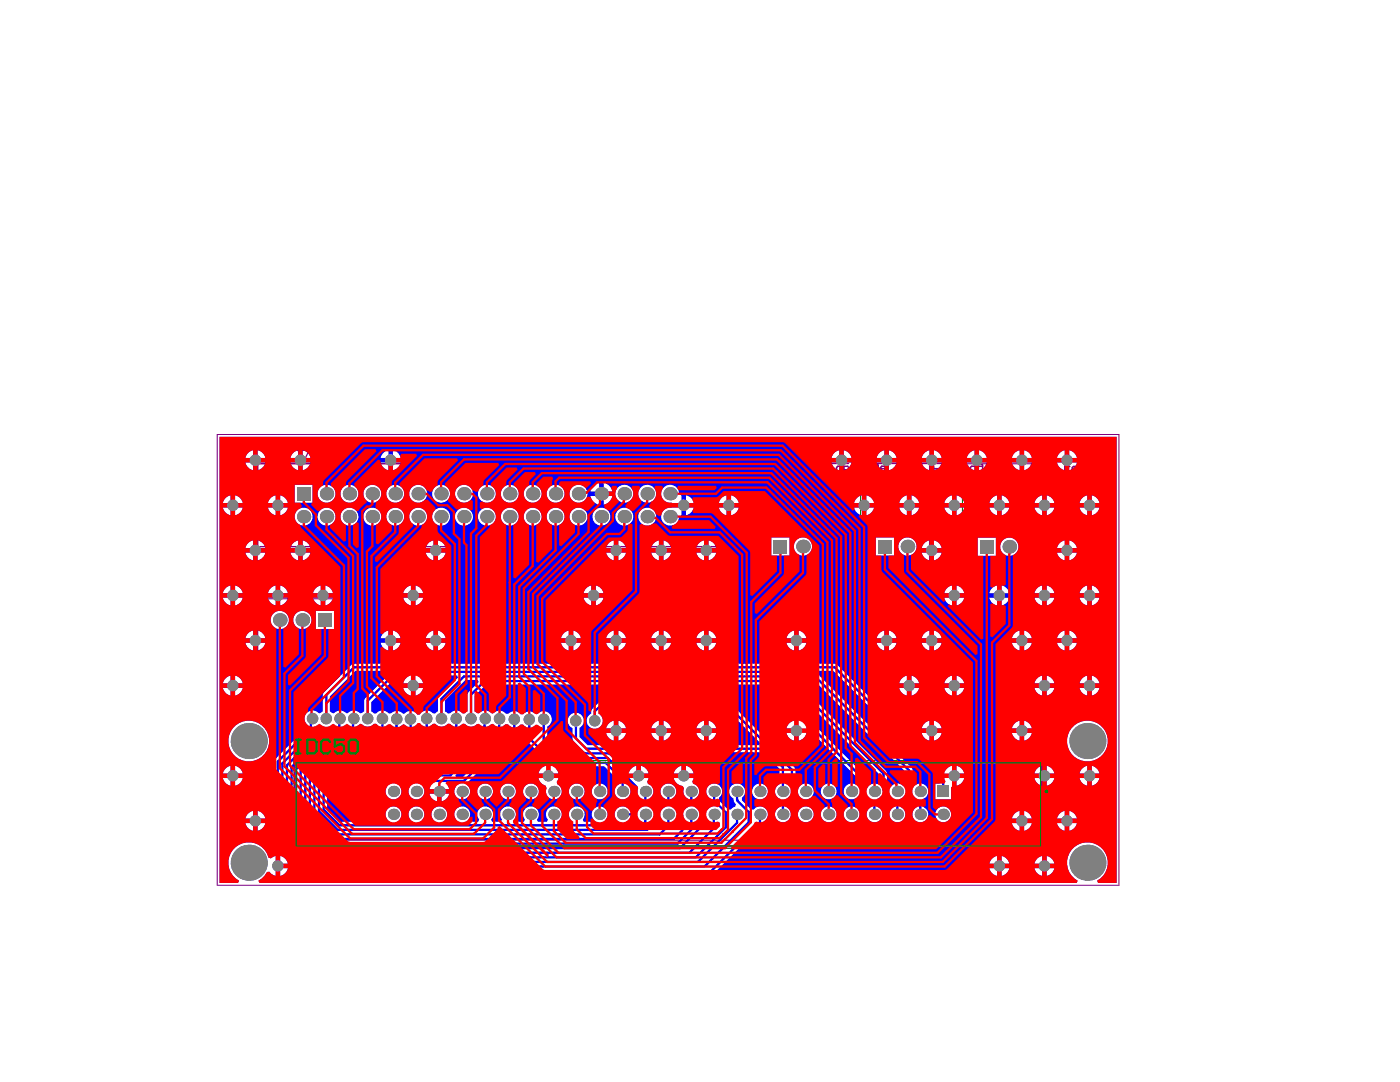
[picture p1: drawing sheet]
<svg xmlns="http://www.w3.org/2000/svg" width="279mm" height="216mm" viewBox="0 0 279 216" stroke-linecap="round" stroke-linejoin="round" font-family="sans-serif">
<path d="M150.9 92h14.2v21.6h-14.2zM171.7 92h14.3v21.6h-14.3zM192.1 92.1h14.2v21.6h-14.2zM51 119h18.7v11.3h-18.7zM58.7 151.8h149.4v17.4h-149.4z" fill="none" stroke="#008000" stroke-width=".2"/>
<path d="M51.5 92.5h91.4v16.6h-91.4zM59.5 89.8h2.2l-1.1 2.3z" fill="none" stroke="#800080" stroke-width=".27"/>
<path d="M164.7 92.5v20.7h-1.7v-8.1h-10v8.1h-1.7v-20.7h18.1M185.5 92.5v20.7h-1.6v-8.1h-10.1v8.1h-1.6v-20.7h18M205.8 92.5v20.7h-1.6v-8.1h-10.1v8.1h-1.6v-20.7h18.1M51.4 119.5h17.8v10.3h-17.8zM59.1 152.2h148.6v16.6h-148.6z" fill="none" stroke="#800080" stroke-width=".23"/>
<path d="M165.5 93v1.5h.7l.3-.2v-.5l-.3-.3h-.7M167.9 93.3l-.2-.3h-.5l-.2 .3v1l.2 .2h.5l.2-.2M168.4 93.8h.8l.2-.3v-.2l-.2-.3h-.8v1.5" fill="none" stroke="#800080" stroke-width=".3"/>
<circle cx="168.4" cy="93.8" r=".15" fill="#800080"/>
<path d="M168.4 93.8h.8l.2 .2v.3l-.2 .2h-.8M171.4 93.8h.4M172.3 93h-.9v1.5h.9M173.8 94h-.7l-.3-.2v-.5l.3-.3h.7v1.5M174.8 92.5h.2l.3 .3v1.2h-.8l-.2-.2v-.5l.2-.3h.8M176.5 93h-.5l-.3 .3v.5l.3 .2h.5l.2-.2v-.3h-1M186.4 93v1.5h.7l.2-.2v-.5l-.2-.3h-.7M188.8 93.3l-.3-.3h-.4l-.3 .3v1l.3 .2h.4l.3-.2M189.3 93.8h.7l.3-.3v-.2l-.3-.3h-.7v1.5" fill="none" stroke="#800080" stroke-width=".3"/>
<circle cx="189.3" cy="93.8" r=".15" fill="#800080"/>
<path d="M189.3 93.8h.7l.3 .2v.3l-.3 .2h-.7M192.2 93.8h.5M193.2 93h-1v1.5h1M194.6 94h-.7l-.2-.2v-.5l.2-.3h.7v1.5M195.6 92.5h.3l.2 .3v1.2h-.7l-.3-.2v-.5l.3-.3h.7M197.3 93h-.5l-.2 .3v.5l.2 .2h.5l.3-.2v-.3h-1M206.7 93.1v1.4h.7l.3-.2v-.5l-.3-.2h-.7M209.1 93.3l-.2-.2h-.5l-.3 .2v1l.3 .2h.5l.2-.2M209.6 93.8h.7l.3-.2v-.3l-.3-.2h-.7v1.4" fill="none" stroke="#800080" stroke-width=".3"/>
<circle cx="209.6" cy="93.8" r=".15" fill="#800080"/>
<path d="M209.6 93.8h.7l.3 .3v.2l-.3 .2h-.7M212.5 93.8h.5M213.5 93.1h-1v1.4h1M215 94.1h-.8l-.2-.3v-.5l.2-.2h.8v1.4M215.9 92.6h.3l.2 .2v1.3h-.7l-.2-.3v-.5l.2-.2h.7M217.6 93.1h-.4l-.3 .2v.5l.3 .3h.4l.3-.3v-.2h-1" fill="none" stroke="#800080" stroke-width=".3"/>
<g fill="none" stroke="#800080" stroke-width=".36">
<circle cx="150.4" cy="109" r=".18"/>
<circle cx="171.2" cy="109" r=".18"/>
<circle cx="191.5" cy="109.1" r=".18"/>
<circle cx="70.7" cy="123.7" r=".18"/>
<circle cx="208.8" cy="157.9" r=".18"/>
</g>
<g fill="none" stroke="#800080" stroke-width=".2">
<path d="M43.3 86.7h180v89.9h-180zM58.8 152.4h149.1v15.3h-149.1z"/>
<circle cx="49.6" cy="147.9" r="2.88"/>
<circle cx="217" cy="147.9" r="2.88"/>
<circle cx="49.6" cy="172.1" r="2.88"/>
<circle cx="217" cy="172.1" r="2.88"/>
</g>
<g fill="#00f">
<path d="M91.8 144.8a.93 .93 0 0 1 1-.3 1.75 1.75 0 0 0 2.4 .1l.5 .3-8.2 8.2h-.8l-.2-.4 5.2-5.2z"/>
<path d="M97.4 144.9h.1a1.01 1.01 0 0 1 1-.4l.1 .5-9 9h-.4l-.2-.4 8.2-8.2z"/>
<path d="M88.8 139.8l4.1-4.1h2.5l.1 .4-2.1 2.2-.1 3.6a.93 .93 0 0 1-1.1 .4 1.58 1.58 0 0 0-2.3 0 .93 .93 0 0 1-1.1-.4z"/>
<path d="M85.9 144.8a.93 .93 0 0 1 1-.3 1.58 1.58 0 0 0 2.4 0 .93 .93 0 0 1 1.1 .3v2.1l-5.3 5.3h-5l-.2-.4 5.8-5.8 .2-.5z"/>
<path d="M158.3 134.8h3.2l19.2 19.2v2.7l-.4 .2a1.56 1.56 0 0 0-2.5 .2l-.6 .1-.2-.2v-2.6l-.2-.5-18.7-18.7z"/>
<path d="M154.1 135.7h2.5l19 19v1.5l-.4 .3a1.63 1.63 0 0 0-2.2 .8l-.4-.2v-2.1l-.2-.4-18.4-18.5z"/>
<path d="M100.3 144.9a.82 .82 0 0 1 1.4-.1l.2 .2v.5l-9.6 9.6h-1.2l-.2-.4 9.2-9.2z"/>
<path d="M65.8 139l5.1-5.2h6.9l.1 .5-5.2 5.3v2.3a.91 .91 0 0 1-1 .3 1.77 1.77 0 0 0-2.5 .2 1.9 1.9 0 0 0-2.7 0l-.7-.4z"/>
<path d="M71.1 144.9l.9-.5a1.78 1.78 0 0 0 2.6 .1h.5l.2 .2 .1 .5-2.6 2.6h-3.3l-.2-.4 1.6-1.7z"/>
<path d="M79.8 144.9l.8-.4 .6 .4v1.5l-4 4h-1.4l-.1-.5 3.9-3.9 .2-.5z"/>
<path d="M74.1 140.1l5.3-5.3h1.6l.2 .4-.4 .4-.3 .8h4l-.4-.8-.3-.4 .1-.4h7.3l.2 .4-3.9 4-.1 2.7a.93 .93 0 0 1-1 .4 1.58 1.58 0 0 0-2.6 .3h-.5a1.72 1.72 0 0 0-2.7-.2 1.76 1.76 0 0 0-2.5-.1 1.1 1.1 0 0 1-1.2-.4 1.59 1.59 0 0 0-1.8 .4 .93 .93 0 0 1-1-.4zM82.9 137.3v1.5a1.96 1.96 0 0 0 1.6-1.5zM80.5 137.3a1.96 1.96 0 0 0 1.5 1.5v-1.5z"/>
<path d="M43.8 87.2h179v89h-3.6l-.2-.4a4.1 4.1 0 0 0 1.2-6.2 4.1 4.1 0 0 0-6.3 0 4.1 4.1 0 0 0 1.2 6.2l-.2 .4h-163.1l-.2-.5a3.9 3.9 0 0 0 1.7-1.7h.5a1.89 1.89 0 0 0 1.2 .8v-4l-.9 .5-.5-.2a4.1 4.1 0 0 0-6.5-2.1 4.1 4.1 0 0 0 .6 6.8l-.2 .4h-3.7zM213.4 89.8v1.6h1.5a1.96 1.96 0 0 0-1.5-1.6zM211.3 90.6l-.4 .8h1.6v-1.6l-.8 .4zM204.4 89.8v1.6h1.5a1.96 1.96 0 0 0-1.5-1.6zM202.3 90.6l-.4 .8h1.6v-1.6l-.8 .4zM195.4 89.8v1.6h1.5a1.96 1.96 0 0 0-1.5-1.6zM193.3 90.6l-.4 .8h1.6v-1.6l-.8 .4zM186.4 89.8v1.6h1.5a1.96 1.96 0 0 0-1.5-1.6zM184.3 90.6l-.4 .8h1.6v-1.6l-.8 .4zM177.4 89.8v1.6h1.5a1.96 1.96 0 0 0-1.5-1.6zM175.3 90.6l-.4 .8h1.6v-1.6l-.8 .4zM168.4 89.8v1.6h1.5a1.96 1.96 0 0 0-1.5-1.6zM166.3 90.6l-.4 .8h1.6v-1.6l-.8 .4zM78.4 89.8v1.6h1.6a1.96 1.96 0 0 0-1.6-1.6zM76.3 90.6l-.3 .8h1.5v-1.6l-.8 .4zM60.4 89.8v1.6h1.6a1.96 1.96 0 0 0-1.6-1.6zM58.3 90.6l-.3 .8h1.5v-1.6l-.8 .4zM51.4 89.8v1.6h1.6a1.96 1.96 0 0 0-1.6-1.6zM49.3 90.6l-.3 .8h1.5v-1.6l-.8 .4zM213.4 92.3v1.5a1.96 1.96 0 0 0 1.5-1.5zM210.9 92.3a1.96 1.96 0 0 0 1.6 1.5v-1.5zM204.4 92.3v1.5a1.96 1.96 0 0 0 1.5-1.5zM201.9 92.3a1.96 1.96 0 0 0 1.6 1.5v-1.5zM195.4 92.3v1.5a1.96 1.96 0 0 0 1.5-1.5zM192.9 92.3a1.96 1.96 0 0 0 1.6 1.5v-1.5zM186.4 92.3v1.5a1.96 1.96 0 0 0 1.5-1.5zM183.9 92.3a1.96 1.96 0 0 0 1.6 1.5v-1.5zM177.4 92.3v1.5a1.96 1.96 0 0 0 1.5-1.5zM174.9 92.3a1.96 1.96 0 0 0 1.6 1.5v-1.5zM168.4 92.3v1.5a1.96 1.96 0 0 0 1.5-1.5zM165.9 92.3a1.96 1.96 0 0 0 1.6 1.5v-1.5zM78.4 92.3v1.5a1.96 1.96 0 0 0 1.6-1.5zM76 92.3a1.96 1.96 0 0 0 1.5 1.5v-1.5zM60.4 92.3v1.5a1.96 1.96 0 0 0 1.6-1.5zM58 92.3a1.96 1.96 0 0 0 1.5 1.5v-1.5zM51.4 92.3v1.5a1.96 1.96 0 0 0 1.6-1.5zM49 92.3a1.96 1.96 0 0 0 1.5 1.5v-1.5zM120.5 96.3v1.8h1.7a2.15 2.15 0 0 0-1.7-1.8zM118.7 96.7l-.5 .5-.4 .9h1.8v-1.8zM127.4 98.5a1.8 1.8 0 0 0 3.6 0 1.8 1.8 0 0 0-3.6 0zM122.8 98.5a1.8 1.8 0 0 0 3.6 0 1.8 1.8 0 0 0-3.6 0zM113.7 98.5a1.8 1.8 0 0 0 3.5 0 1.8 1.8 0 0 0-3.5 0zM109.1 98.5a1.8 1.8 0 0 0 3.6 0 1.8 1.8 0 0 0-3.6 0zM104.5 98.5a1.8 1.8 0 0 0 3.6 0 1.8 1.8 0 0 0-3.6 0zM99.9 98.5a1.8 1.8 0 0 0 3.6 0 1.8 1.8 0 0 0-3.6 0zM95.4 98.5a1.8 1.8 0 0 0 3.6 0 1.8 1.8 0 0 0-3.6 0zM90.8 98.5a1.8 1.8 0 0 0 3.6 0 1.8 1.8 0 0 0-3.6 0zM86.2 98.5a1.8 1.8 0 0 0 3.6 0 1.8 1.8 0 0 0-3.6 0zM81.7 98.5a1.8 1.8 0 0 0 3.6 0 1.8 1.8 0 0 0-3.6 0zM77.1 98.5a1.8 1.8 0 0 0 3.6 0 1.8 1.8 0 0 0-3.6 0zM72.5 98.5a1.8 1.8 0 0 0 3.6 0 1.8 1.8 0 0 0-3.6 0zM67.9 98.5a1.8 1.8 0 0 0 3.6 0 1.8 1.8 0 0 0-3.6 0zM63.4 98.5a1.8 1.8 0 0 0 3.6 0 1.8 1.8 0 0 0-3.6 0zM58.8 96.7v3.6h3.6v-3.6zM217.9 98.8v1.6h1.5a1.96 1.96 0 0 0-1.5-1.6zM215.8 99.6l-.4 .8h1.6v-1.6l-.8 .4zM208.9 98.8v1.6h1.5a1.96 1.96 0 0 0-1.5-1.6zM206.8 99.6l-.4 .8h1.6v-1.6l-.8 .4zM199.9 98.8v1.6h1.5a1.96 1.96 0 0 0-1.5-1.6zM197.8 99.6l-.4 .8h1.6v-1.6l-.8 .4zM190.9 98.8v1.6h1.5a1.96 1.96 0 0 0-1.5-1.6zM188.8 99.6l-.4 .8h1.6v-1.6l-.8 .4zM181.9 98.8v1.6h1.5a1.96 1.96 0 0 0-1.5-1.6zM179.8 99.6l-.4 .8h1.6v-1.6l-.8 .4zM172.9 98.8v1.6h1.5a1.96 1.96 0 0 0-1.5-1.6zM170.8 99.6l-.4 .8h1.6v-1.6l-.8 .4zM145.9 98.8v1.6h1.5a1.96 1.96 0 0 0-1.5-1.6zM143.8 99.6l-.3 .8h1.5v-1.6l-.8 .4zM136.9 98.8v1.6h1.5a1.96 1.96 0 0 0-1.5-1.6zM132.3 97.4a1.88 1.88 0 0 0-.1 2.1 1.88 1.88 0 0 0 1.9 .9h1.9v-1.6l-.5-.3a1.79 1.79 0 0 0-1.2-1.7 1.79 1.79 0 0 0-2 .6zM55.9 98.8v1.6h1.6a1.96 1.96 0 0 0-1.6-1.6zM53.8 99.6l-.3 .8h1.5v-1.6l-.8 .4zM46.9 98.8v1.6h1.6a1.96 1.96 0 0 0-1.6-1.6zM44.8 99.6l-.3 .8h1.5v-1.6l-.8 .4zM120.5 99v1.7a2.15 2.15 0 0 0 1.7-1.7zM117.8 99a2.15 2.15 0 0 0 1.8 1.7v-1.7zM132.3 102a1.79 1.79 0 0 0 .8 2.8 1.79 1.79 0 0 0 2.4-1.6l.5-.4v-1.5h-2a1.8 1.8 0 0 0-1.7 .7zM217.9 101.3v1.5a1.96 1.96 0 0 0 1.5-1.5zM215.4 101.3a1.96 1.96 0 0 0 1.6 1.5v-1.5zM208.9 101.3v1.5a1.96 1.96 0 0 0 1.5-1.5zM206.4 101.3a1.96 1.96 0 0 0 1.6 1.5v-1.5zM199.9 101.3v1.5a1.96 1.96 0 0 0 1.5-1.5zM197.4 101.3a1.96 1.96 0 0 0 1.6 1.5v-1.5zM190.9 101.3v1.5a1.96 1.96 0 0 0 1.5-1.5zM188.4 101.3a1.96 1.96 0 0 0 1.6 1.5v-1.5zM181.9 101.3v1.5a1.96 1.96 0 0 0 1.5-1.5zM179.4 101.3a1.96 1.96 0 0 0 1.6 1.5v-1.5zM172.9 101.3v1.5a1.96 1.96 0 0 0 1.5-1.5zM170.4 101.3a1.96 1.96 0 0 0 1.6 1.5v-1.5zM145.9 101.3v1.5a1.96 1.96 0 0 0 1.5-1.5zM143.5 101.3a1.96 1.96 0 0 0 1.5 1.5v-1.5zM136.9 101.3v1.5a1.96 1.96 0 0 0 1.5-1.5zM55.9 101.3v1.5a1.96 1.96 0 0 0 1.6-1.5zM53.5 101.3a1.96 1.96 0 0 0 1.5 1.5v-1.5zM46.9 101.3v1.5a1.96 1.96 0 0 0 1.6-1.5zM44.5 101.3a1.96 1.96 0 0 0 1.5 1.5v-1.5zM127.4 103.1a1.8 1.8 0 0 0 3.6 0 1.8 1.8 0 0 0-3.6 0zM122.8 103.1a1.8 1.8 0 0 0 3.6 0 1.8 1.8 0 0 0-3.6 0zM118.2 103.1a1.8 1.8 0 0 0 3.6 0 1.8 1.8 0 0 0-3.6 0zM113.7 103.1a1.8 1.8 0 0 0 3.5 0 1.8 1.8 0 0 0-3.5 0zM109.1 103.1a1.8 1.8 0 0 0 3.6 0 1.8 1.8 0 0 0-3.6 0zM104.5 103.1a1.8 1.8 0 0 0 3.6 0 1.8 1.8 0 0 0-3.6 0zM99.9 103.1a1.8 1.8 0 0 0 3.6 0 1.8 1.8 0 0 0-3.6 0zM95.4 103.1a1.8 1.8 0 0 0 3.6 0 1.8 1.8 0 0 0-3.6 0zM90.8 103.1a1.8 1.8 0 0 0 3.6 0 1.8 1.8 0 0 0-3.6 0zM86.2 103.1a1.8 1.8 0 0 0 3.6 0 1.8 1.8 0 0 0-3.6 0zM81.7 103.1a1.8 1.8 0 0 0 3.6 0 1.8 1.8 0 0 0-3.6 0zM77.1 103.1a1.8 1.8 0 0 0 3.6 0 1.8 1.8 0 0 0-3.6 0zM72.5 103.1a1.8 1.8 0 0 0 3.6 0 1.8 1.8 0 0 0-3.6 0zM67.9 103.1a1.8 1.8 0 0 0 3.6 0 1.8 1.8 0 0 0-3.6 0zM63.4 103.1a1.8 1.8 0 0 0 3.6 0 1.8 1.8 0 0 0-3.6 0zM58.8 103.1a1.8 1.8 0 0 0 3.6 0 1.8 1.8 0 0 0-3.6 0zM213.4 107.8v1.6h1.5a1.96 1.96 0 0 0-1.5-1.6zM211.3 108.6l-.4 .8h1.6v-1.6l-.8 .4zM186.4 107.8v1.6h1.5a1.96 1.96 0 0 0-1.5-1.6zM184.3 108.6l-.4 .8h1.6v-1.6l-.8 .4zM141.4 107.8v1.6h1.5a1.96 1.96 0 0 0-1.5-1.6zM139.3 108.6l-.3 .8h1.5v-1.6l-.8 .4zM132.4 107.8v1.6h1.5a1.96 1.96 0 0 0-1.5-1.6zM130.3 108.6l-.3 .8h1.5v-1.6l-.8 .4zM123.4 107.8v1.6h1.5a1.96 1.96 0 0 0-1.5-1.6zM121.3 108.6l-.3 .8h1.5v-1.6l-.8 .4zM87.4 107.8v1.6h1.6a1.96 1.96 0 0 0-1.6-1.6zM85.3 108.6l-.3 .8h1.5v-1.6l-.8 .4zM60.4 107.8v1.6h1.6a1.96 1.96 0 0 0-1.6-1.6zM58.3 108.6l-.3 .8h1.5v-1.6l-.8 .4zM51.4 107.8v1.6h1.6a1.96 1.96 0 0 0-1.6-1.6zM49.3 108.6l-.3 .8h1.5v-1.6l-.8 .4zM179.3 109a1.83 1.83 0 0 0 3.6 0 1.83 1.83 0 0 0-3.6 0zM174.8 107.2v3.7h3.6v-3.7zM158.4 109a1.85 1.85 0 0 0 3.7 0 1.85 1.85 0 0 0-3.7 0zM153.9 107.2v3.7h3.7v-3.7zM199.6 109.1a1.85 1.85 0 0 0 3.7 0 1.85 1.85 0 0 0-3.7 0zM195.1 107.3v3.6h3.6v-3.6zM213.4 110.3v1.5a1.96 1.96 0 0 0 1.5-1.5zM210.9 110.3a1.96 1.96 0 0 0 1.6 1.5v-1.5zM186.4 110.3v1.5a1.96 1.96 0 0 0 1.5-1.5zM183.9 110.3a1.96 1.96 0 0 0 1.6 1.5v-1.5zM141.4 110.3v1.5a1.96 1.96 0 0 0 1.5-1.5zM139 110.3a1.96 1.96 0 0 0 1.5 1.5v-1.5zM132.4 110.3v1.5a1.96 1.96 0 0 0 1.5-1.5zM130 110.3a1.96 1.96 0 0 0 1.5 1.5v-1.5zM123.4 110.3v1.5a1.96 1.96 0 0 0 1.5-1.5zM121 110.3a1.96 1.96 0 0 0 1.5 1.5v-1.5zM87.4 110.3v1.5a1.96 1.96 0 0 0 1.6-1.5zM85 110.3a1.96 1.96 0 0 0 1.5 1.5v-1.5zM60.4 110.3v1.5a1.96 1.96 0 0 0 1.6-1.5zM58 110.3a1.96 1.96 0 0 0 1.5 1.5v-1.5zM51.4 110.3v1.5a1.96 1.96 0 0 0 1.6-1.5zM49 110.3a1.96 1.96 0 0 0 1.5 1.5v-1.5zM217.9 116.8v1.6h1.5a1.96 1.96 0 0 0-1.5-1.6zM215.8 117.6l-.4 .8h1.6v-1.6l-.8 .4zM208.9 116.8v1.6h1.5a1.96 1.96 0 0 0-1.5-1.6zM206.8 117.6l-.4 .8h1.6v-1.6l-.8 .4zM199.9 116.8v1.6h1.5a1.96 1.96 0 0 0-1.5-1.6zM197.8 117.6l-.4 .8h1.6v-1.6l-.8 .4zM190.9 116.8v1.6h1.5a1.96 1.96 0 0 0-1.5-1.6zM188.8 117.6l-.4 .8h1.6v-1.6l-.8 .4zM118.9 116.8v1.6h1.5a1.96 1.96 0 0 0-1.5-1.6zM116.8 117.6l-.3 .8h1.5v-1.6l-.8 .4zM82.9 116.8v1.6h1.6a1.96 1.96 0 0 0-1.6-1.6zM80.8 117.6l-.3 .8h1.5v-1.6l-.8 .4zM64.9 116.8v1.6h1.6a1.96 1.96 0 0 0-1.6-1.6zM62.8 117.6l-.3 .8h1.5v-1.6l-.8 .4zM55.9 116.8v1.6h1.6a1.96 1.96 0 0 0-1.6-1.6zM53.8 117.6l-.3 .8h1.5v-1.6l-.8 .4zM46.9 116.8v1.6h1.6a1.96 1.96 0 0 0-1.6-1.6zM44.8 117.6l-.3 .8h1.5v-1.6l-.8 .4zM217.9 119.3v1.5a1.96 1.96 0 0 0 1.5-1.5zM215.4 119.3a1.96 1.96 0 0 0 1.6 1.5v-1.5zM208.9 119.3v1.5a1.96 1.96 0 0 0 1.5-1.5zM206.4 119.3a1.96 1.96 0 0 0 1.6 1.5v-1.5zM199.9 119.3v1.5a1.96 1.96 0 0 0 1.5-1.5zM197.4 119.3a1.96 1.96 0 0 0 1.6 1.5v-1.5zM190.9 119.3v1.5a1.96 1.96 0 0 0 1.5-1.5zM188.4 119.3a1.96 1.96 0 0 0 1.6 1.5v-1.5zM118.9 119.3v1.5a1.96 1.96 0 0 0 1.5-1.5zM116.5 119.3a1.96 1.96 0 0 0 1.5 1.5v-1.5zM82.9 119.3v1.5a1.96 1.96 0 0 0 1.6-1.5zM80.5 119.3a1.96 1.96 0 0 0 1.5 1.5v-1.5zM64.9 119.3v1.5a1.96 1.96 0 0 0 1.6-1.5zM62.5 119.3a1.96 1.96 0 0 0 1.5 1.5v-1.5zM55.9 119.3v1.5a1.96 1.96 0 0 0 1.6-1.5zM53.5 119.3a1.96 1.96 0 0 0 1.5 1.5v-1.5zM46.9 119.3v1.5a1.96 1.96 0 0 0 1.6-1.5zM44.5 119.3a1.96 1.96 0 0 0 1.5 1.5v-1.5zM63 121.9v3.6h3.7v-3.6zM58.5 123.7a1.85 1.85 0 0 0 3.7 0 1.85 1.85 0 0 0-3.7 0zM54 123.7a1.85 1.85 0 0 0 3.7 0 1.85 1.85 0 0 0-3.7 0zM213.4 125.8v1.6h1.5a1.96 1.96 0 0 0-1.5-1.6zM211.3 126.6l-.4 .8h1.6v-1.6l-.8 .4zM204.4 125.8v1.6h1.5a1.96 1.96 0 0 0-1.5-1.6zM202.3 126.6l-.4 .8h1.6v-1.6l-.8 .4zM186.4 125.8v1.6h1.5a1.96 1.96 0 0 0-1.5-1.6zM184.3 126.6l-.4 .8h1.6v-1.6l-.8 .4zM177.4 125.8v1.6h1.5a1.96 1.96 0 0 0-1.5-1.6zM175.3 126.6l-.4 .8h1.6v-1.6l-.8 .4zM159.4 125.8v1.6h1.5a1.96 1.96 0 0 0-1.5-1.6zM157.3 126.6l-.3 .8h1.5v-1.6l-.8 .4zM141.4 125.8v1.6h1.5a1.96 1.96 0 0 0-1.5-1.6zM139.3 126.6l-.3 .8h1.5v-1.6l-.8 .4zM132.4 125.8v1.6h1.5a1.96 1.96 0 0 0-1.5-1.6zM130.3 126.6l-.3 .8h1.5v-1.6l-.8 .4zM123.4 125.8v1.6h1.5a1.96 1.96 0 0 0-1.5-1.6zM121.3 126.6l-.3 .8h1.5v-1.6l-.8 .4zM114.4 125.8v1.6h1.5a1.96 1.96 0 0 0-1.5-1.6zM112.3 126.6l-.3 .8h1.5v-1.6l-.8 .4zM87.4 125.8v1.6h1.6a1.96 1.96 0 0 0-1.6-1.6zM85.3 126.6l-.3 .8h1.5v-1.6l-.8 .4zM78.4 125.8v1.6h1.6a1.96 1.96 0 0 0-1.6-1.6zM76.3 126.6l-.3 .8h1.5v-1.6l-.8 .4zM51.4 125.8v1.6h1.6a1.96 1.96 0 0 0-1.6-1.6zM49.3 126.6l-.3 .8h1.5v-1.6l-.8 .4zM213.4 128.3v1.5a1.96 1.96 0 0 0 1.5-1.5zM210.9 128.3a1.96 1.96 0 0 0 1.6 1.5v-1.5zM204.4 128.3v1.5a1.96 1.96 0 0 0 1.5-1.5zM201.9 128.3a1.96 1.96 0 0 0 1.6 1.5v-1.5zM186.4 128.3v1.5a1.96 1.96 0 0 0 1.5-1.5zM183.9 128.3a1.96 1.96 0 0 0 1.6 1.5v-1.5zM177.4 128.3v1.5a1.96 1.96 0 0 0 1.5-1.5zM174.9 128.3a1.96 1.96 0 0 0 1.6 1.5v-1.5zM159.4 128.3v1.5a1.96 1.96 0 0 0 1.5-1.5zM157 128.3a1.96 1.96 0 0 0 1.5 1.5v-1.5zM141.4 128.3v1.5a1.96 1.96 0 0 0 1.5-1.5zM139 128.3a1.96 1.96 0 0 0 1.5 1.5v-1.5zM132.4 128.3v1.5a1.96 1.96 0 0 0 1.5-1.5zM130 128.3a1.96 1.96 0 0 0 1.5 1.5v-1.5zM123.4 128.3v1.5a1.96 1.96 0 0 0 1.5-1.5zM121 128.3a1.96 1.96 0 0 0 1.5 1.5v-1.5zM114.4 128.3v1.5a1.96 1.96 0 0 0 1.5-1.5zM112 128.3a1.96 1.96 0 0 0 1.5 1.5v-1.5zM87.4 128.3v1.5a1.96 1.96 0 0 0 1.6-1.5zM85 128.3a1.96 1.96 0 0 0 1.5 1.5v-1.5zM78.4 128.3v1.5a1.96 1.96 0 0 0 1.6-1.5zM76 128.3a1.96 1.96 0 0 0 1.5 1.5v-1.5zM51.4 128.3v1.5a1.96 1.96 0 0 0 1.6-1.5zM49 128.3a1.96 1.96 0 0 0 1.5 1.5v-1.5zM217.9 134.8v1.6h1.5a1.96 1.96 0 0 0-1.5-1.6zM215.8 135.6l-.4 .8h1.6v-1.6l-.8 .4zM208.9 134.8v1.6h1.5a1.96 1.96 0 0 0-1.5-1.6zM206.8 135.6l-.4 .8h1.6v-1.6l-.8 .4zM190.9 134.8v1.6h1.5a1.96 1.96 0 0 0-1.5-1.6zM188.8 135.6l-.4 .8h1.6v-1.6l-.8 .4zM181.9 134.8v1.6h1.5a1.96 1.96 0 0 0-1.5-1.6zM179.8 135.6l-.4 .8h1.6v-1.6l-.8 .4zM46.9 134.8v1.6h1.6a1.96 1.96 0 0 0-1.6-1.6zM44.8 135.6l-.3 .8h1.5v-1.6l-.8 .4zM217.9 137.3v1.5a1.96 1.96 0 0 0 1.5-1.5zM215.4 137.3a1.96 1.96 0 0 0 1.6 1.5v-1.5zM208.9 137.3v1.5a1.96 1.96 0 0 0 1.5-1.5zM206.4 137.3a1.96 1.96 0 0 0 1.6 1.5v-1.5zM190.9 137.3v1.5a1.96 1.96 0 0 0 1.5-1.5zM188.4 137.3a1.96 1.96 0 0 0 1.6 1.5v-1.5zM181.9 137.3v1.5a1.96 1.96 0 0 0 1.5-1.5zM179.4 137.3a1.96 1.96 0 0 0 1.6 1.5v-1.5zM46.9 137.3v1.5a1.96 1.96 0 0 0 1.6-1.5zM44.5 137.3a1.96 1.96 0 0 0 1.5 1.5v-1.5zM204.4 143.8v1.5h1.5a1.96 1.96 0 0 0-1.5-1.5zM202.3 144.5l-.4 .8h1.6v-1.5l-.8 .4zM186.4 143.8v1.5h1.5a1.96 1.96 0 0 0-1.5-1.5zM184.3 144.5l-.4 .8h1.6v-1.5l-.8 .4zM141.4 143.8v1.5h1.5a1.96 1.96 0 0 0-1.5-1.5zM139.3 144.5l-.3 .8h1.5v-1.5l-.8 .4zM132.4 143.8v1.5h1.5a1.96 1.96 0 0 0-1.5-1.5zM130.3 144.5l-.3 .8h1.5v-1.5l-.8 .4zM123.4 143.8v1.5h1.5a1.96 1.96 0 0 0-1.5-1.5zM121.3 144.5l-.3 .8h1.5v-1.5l-.8 .4zM204.4 146.2v1.6a1.96 1.96 0 0 0 1.5-1.6zM201.9 146.2a1.96 1.96 0 0 0 1.6 1.6v-1.6zM186.4 146.2v1.6a1.96 1.96 0 0 0 1.5-1.6zM183.9 146.2a1.96 1.96 0 0 0 1.6 1.6v-1.6zM157 146.2a1.96 1.96 0 0 0 1.5 1.6v-1.6zM141.4 146.2v1.6a1.96 1.96 0 0 0 1.5-1.6zM139 146.2a1.96 1.96 0 0 0 1.5 1.6v-1.6zM132.4 146.2v1.6a1.96 1.96 0 0 0 1.5-1.6zM130 146.2a1.96 1.96 0 0 0 1.5 1.6v-1.6zM123.4 146.2v1.6a1.96 1.96 0 0 0 1.5-1.6zM121 146.2a1.96 1.96 0 0 0 1.5 1.6v-1.6zM113.9 142.5a1.61 1.61 0 0 0 .3 2.8l.1 2.3 2.2 2.3 .5 .2h35.3l3.2 3.3v3.1a1.57 1.57 0 0 0-.8 1.5 1.57 1.57 0 0 0 1 1.4l.1 .5a1.08 1.08 0 0 0-.3 1.2 1.58 1.58 0 0 0-.5 2.3 1.58 1.58 0 0 0 2.4 .2 1.58 1.58 0 0 0-.3-2.4v-.5l1.6-1.7v-5.7l-15.4-15.3-21.2-.1-.5 .2-3.4 3.4-.2 .9a1.62 1.62 0 0 0-.6 2.4 1.62 1.62 0 0 0 2.5 .2 1.62 1.62 0 0 0-.2-2.5l-.1-.5 2.7-2.7h20.5l8.9 9-.1 .4h-34.3l-1.7-1.6v-1.9a1.61 1.61 0 0 0 .7-2.3 1.61 1.61 0 0 0-2.4-.4zM212.9 147.9a4.1 4.1 0 0 0 8.2 0 4.1 4.1 0 0 0-8.2 0zM45.6 147.9a4.1 4.1 0 0 0 8.1 0 4.1 4.1 0 0 0-8.1 0zM217.9 152.8v1.5h1.5a1.96 1.96 0 0 0-1.5-1.5zM215.8 153.5l-.4 .8h1.6v-1.5l-.8 .4zM208.9 152.8v1.5h1.5a1.96 1.96 0 0 0-1.5-1.5zM206.8 153.5l-.4 .8h1.6v-1.5l-.8 .4zM190.9 152.8v1.5h1.5a1.96 1.96 0 0 0-1.5-1.5zM136.9 152.8v1.5h1.5a1.96 1.96 0 0 0-1.5-1.5zM134.8 153.5l-.3 .8h1.5v-1.5l-.8 .4zM127.9 152.8v1.5h1.5a1.96 1.96 0 0 0-1.5-1.5zM46.9 152.8v1.5h1.6a1.96 1.96 0 0 0-1.6-1.5zM44.8 153.5l-.3 .8h1.5v-1.5l-.8 .4zM46.9 155.2v1.6a1.96 1.96 0 0 0 1.6-1.6zM44.5 155.2a1.96 1.96 0 0 0 1.5 1.6v-1.6zM217.9 155.2v1.6a1.96 1.96 0 0 0 1.5-1.6zM215.4 155.2a1.96 1.96 0 0 0 1.6 1.6v-1.6zM208.9 155.2v1.6a1.96 1.96 0 0 0 1.5-1.6zM206.4 155.2a1.96 1.96 0 0 0 1.6 1.6v-1.6zM190.9 155.2v1.6a1.96 1.96 0 0 0 1.5-1.6zM64.6 138.2l-.2 .5v3.3l-.7 .4a1.65 1.65 0 0 0-2.4-.2 1.65 1.65 0 0 0 0 2.4v.5l-6.5 6.6-.1 13.6 .2 .5 8.8 8.7h78.2l.5-.2 9.8-9.7 .2-.7 .2-.1a1.59 1.59 0 0 0 .2-2.4 1.59 1.59 0 0 0-2.4 .1h-.5l-1.8-1.8v-.4a1.59 1.59 0 0 0 .2-2.5 1.59 1.59 0 0 0-2.4 .2 1.59 1.59 0 0 0 .5 2.3l.1 .6 .4 .6-.2 .5-.9 .5-.3 .1-.2-.1-1.8-1.8v-.6a1.58 1.58 0 0 0 .1-2.3 1.58 1.58 0 0 0-2.4 .2 1.58 1.58 0 0 0 .6 2.3 1.06 1.06 0 0 0 .5 1.2l-.2 .5-.5 .2-.4 .4-.5 .1-2-1.9 .1-.5a1.62 1.62 0 0 0 .7-1.7 1.62 1.62 0 0 0-1.2-1.3l-.1-.4 .2-.7h-3.9v.4a2.04 2.04 0 0 0 1.7 1.2l.3 .5a1.57 1.57 0 0 0 .8 2 1.1 1.1 0 0 0 .2 1.2l-.1 .5-.7 .6-.6 .1-1.9-1.9v-.5a1.58 1.58 0 0 0 .3-2.5 1.58 1.58 0 0 0-2.4 .2 1.58 1.58 0 0 0 .6 2.3 1.1 1.1 0 0 0 .3 1.2l-.2 .5-.7 .6-.6 .1-1.9-2 .2-.5a1.67 1.67 0 0 0-.5-2.9l-.1-.4 .2-.7h-1.9v-.4h-.5v-2l-.8 .4-.6 .7-.5 .2-3.6-3.5h-9.9l-2.4-2.4v-3.2a1.6 1.6 0 0 0 .6-2.4 1.6 1.6 0 0 0-2.5-.2 .98 .98 0 0 1-1.1-.3 1.59 1.59 0 0 0-1.8 .4h-.5a1.58 1.58 0 0 0-2.4-.1h-.6a1.58 1.58 0 0 0-2.3-.1 1.04 1.04 0 0 1-1.1-.4 1.58 1.58 0 0 0-1.8 .4 .91 .91 0 0 1-1-.4v-3l2.3-2.3h55.5l6.7 6.7-.2 .5h-.3a2.02 2.02 0 0 0-1.7 1.5h1.9v.5h.5v2a1.99 1.99 0 0 0 1.6-2l.4-.2 9.8 9.7v1l-.4 .3-.2-.1a1.59 1.59 0 0 0-2.1 .7 1.59 1.59 0 0 0 .6 2.1 1.59 1.59 0 0 0 2.1-.4l.6-.1 1.9 1.9-.1 .5a1.58 1.58 0 0 0-.2 2.4 1.58 1.58 0 0 0 2.4-.2 1.58 1.58 0 0 0-.6-2.3 1.07 1.07 0 0 0-.3-1.2l.1-.5 .8-.6h.6l1.9 1.9v.5a1.58 1.58 0 0 0-.4 2.4 1.58 1.58 0 0 0 2.5-.2 1.58 1.58 0 0 0-.6-2.3 1.1 1.1 0 0 0-.3-1.2l.2-.5 .7-.6 .5-.1 2 2-.1 .5a1.58 1.58 0 0 0-.3 2.4 1.58 1.58 0 0 0 2.4-.2 1.58 1.58 0 0 0-.5-2.3 1.1 1.1 0 0 0-.3-1.2l.2-.5a1.58 1.58 0 0 0 .7-2.3 1.58 1.58 0 0 0-2.4-.3l-.5-.2v-2.9l-.2-.5-18.9-18.9 .1-.5h3.2l21.2 21.3v1.3h-.8v3.1h3.1v-2.4l.2-.1v-4.2a1.87 1.87 0 0 0-1.3 .9h-.5l-21.1-21-.5-.2h-95.9l-.5 .2zM163.8 157.9a1.6 1.6 0 0 0 3.2 0 1.6 1.6 0 0 0-3.2 0zM159.2 157.9a1.6 1.6 0 0 0 3.2 0 1.6 1.6 0 0 0-3.2 0zM150.1 157.9a1.6 1.6 0 0 0 3.2 0 1.6 1.6 0 0 0-3.2 0zM213.4 161.8v1.5h1.5a1.96 1.96 0 0 0-1.5-1.5zM211.3 162.5l-.4 .8h1.6v-1.5l-.8 .4zM204.4 161.8v1.5h1.5a1.96 1.96 0 0 0-1.5-1.5zM202.3 162.5l-.4 .8h1.6v-1.5l-.8 .4zM51.4 161.8v1.5h1.6a1.96 1.96 0 0 0-1.6-1.5zM49.3 162.5l-.3 .8h1.5v-1.5l-.8 .4zM186.7 162.5a1.59 1.59 0 0 0 3.1 0 1.59 1.59 0 0 0-3.1 0zM168.4 162.5a1.59 1.59 0 0 0 3.1 0 1.59 1.59 0 0 0-3.1 0zM163.8 162.5a1.6 1.6 0 0 0 3.2 0 1.6 1.6 0 0 0-3.2 0zM159.2 162.5a1.6 1.6 0 0 0 3.2 0 1.6 1.6 0 0 0-3.2 0zM213.4 164.2v1.6a1.96 1.96 0 0 0 1.5-1.6zM210.9 164.2a1.96 1.96 0 0 0 1.6 1.6v-1.6zM204.4 164.2v1.6a1.96 1.96 0 0 0 1.5-1.6zM201.9 164.2a1.96 1.96 0 0 0 1.6 1.6v-1.6zM51.4 164.2v1.6a1.96 1.96 0 0 0 1.6-1.6zM49 164.2a1.96 1.96 0 0 0 1.5 1.6v-1.6zM208.9 170.8v1.5h1.5a1.96 1.96 0 0 0-1.5-1.5zM206.8 171.5l-.4 .8h1.6v-1.5l-.8 .3zM199.9 170.8v1.5h1.5a1.96 1.96 0 0 0-1.5-1.5zM197.8 171.5l-.4 .8h1.6v-1.5l-.8 .3zM55.9 170.8v1.5h1.6a1.96 1.96 0 0 0-1.6-1.5zM208.9 173.2v1.6a1.96 1.96 0 0 0 1.5-1.6zM206.4 173.2a1.96 1.96 0 0 0 1.6 1.6v-1.6zM199.9 173.2v1.6a1.96 1.96 0 0 0 1.5-1.6zM197.4 173.2a1.96 1.96 0 0 0 1.6 1.6v-1.6zM55.9 173.2v1.6a1.96 1.96 0 0 0 1.6-1.6z"/>
<path d="M65.3 157l.5-.5h11.3l.1 .4a1.62 1.62 0 0 0 .2 2.2 1.62 1.62 0 0 0 2.2 0 1.62 1.62 0 0 0 .2-2.2l.2-.4h1.6l.2 .4a1.62 1.62 0 0 0 .2 2.2 1.62 1.62 0 0 0 2.2 0 1.62 1.62 0 0 0 .2-2.2l.2-.4h1l.3 .5-.2 .5h3.9l-.1-.5 .2-.5h1.1l.2 .4a1.63 1.63 0 0 0 .3 2.3 1.63 1.63 0 0 0 2.3-.3 1.63 1.63 0 0 0-.4-2.3l.1-.4 9.8-9.9 .2-.5v-.8a.9 .9 0 0 1 1.1-.4l.5 .4 .1 2.6 4.6 4.7-.2 .5a1.99 1.99 0 0 0-1.9 1.5h3.9l-.5-.9 .2-.5h9.5l2.9 3v.6a1.58 1.58 0 0 0-.7 2 1.58 1.58 0 0 0 1.8 1 1.58 1.58 0 0 0 1.2-1.8l.4-.3 .1 .1v3.7l-.3 .4-.5-.1a1.59 1.59 0 0 0-2.2-.2 1.59 1.59 0 0 0-.3 2.2l-.1 .5h-1.8l-.2-.5a1.58 1.58 0 0 0-.1-2.2 1.58 1.58 0 0 0-2.2 0 1.58 1.58 0 0 0-.1 2.2l-.2 .5h-1.8l-.2-.5a1.58 1.58 0 0 0-.1-2.2 1.58 1.58 0 0 0-2.2 0 1.58 1.58 0 0 0-.1 2.2l-.2 .5h-1.8l-.2-.5a1.58 1.58 0 0 0-.1-2.2 1.58 1.58 0 0 0-2.2 0 1.58 1.58 0 0 0-.1 2.2l-.2 .5h-1.8l-.1-.5a1.58 1.58 0 0 0-.2-2.2 1.58 1.58 0 0 0-2.1 0 1.58 1.58 0 0 0-.1 2.2l-.2 .5h-1.8l-.2-.5a1.58 1.58 0 0 0-.1-2.2 1.58 1.58 0 0 0-2.2 0 1.58 1.58 0 0 0-.1 2.2l-.2 .5h-1.8l-.2-.5a1.58 1.58 0 0 0-.1-2.2 1.58 1.58 0 0 0-2.2 0 1.58 1.58 0 0 0-.1 2.2l-.2 .5h-1.8l-.2-.5a1.58 1.58 0 0 0-.1-2.2 1.58 1.58 0 0 0-2.1 0 1.58 1.58 0 0 0-.2 2.2l-.1 .5h-1.8l-.2-.5a1.58 1.58 0 0 0-.1-2.2 1.58 1.58 0 0 0-2.2 0 1.58 1.58 0 0 0-.1 2.2l-.2 .5h-1.8l-.2-.5a1.58 1.58 0 0 0-.1-2.2 1.58 1.58 0 0 0-2.2 0 1.58 1.58 0 0 0-.1 2.2l-.2 .5h-1.8l-.2-.5a1.58 1.58 0 0 0-.1-2.2 1.58 1.58 0 0 0-2.2 0 1.58 1.58 0 0 0-.1 2.2l-.2 .5h-9.1l-2.7-2.8zM118.1 157.9a1.6 1.6 0 0 0 3.2 0 1.6 1.6 0 0 0-3.2 0zM113.5 157.9a1.6 1.6 0 0 0 3.2 0 1.6 1.6 0 0 0-3.2 0zM107.5 155.2a1.94 1.94 0 0 0 1.4 1.6l.2 .5a1.58 1.58 0 0 0 .7 2.1 1.58 1.58 0 0 0 2.1-.8 1.58 1.58 0 0 0-.6-2.1l-.2-.5 .3-.8zM104.4 157.9a1.59 1.59 0 0 0 3.1 0 1.59 1.59 0 0 0-3.1 0zM99.8 157.9a1.6 1.6 0 0 0 3.2 0 1.6 1.6 0 0 0-3.2 0zM95.2 157.9a1.6 1.6 0 0 0 3.2 0 1.6 1.6 0 0 0-3.2 0zM88.1 158.4v1.5a1.93 1.93 0 0 0 1.5-1.5zM85.7 158.4a1.93 1.93 0 0 0 1.5 1.5v-1.5z"/>
</g>
<g fill="none" stroke="#00f" stroke-width=".46">
<path d="M62 143.7v1.7l-6.6 6.6v13.3l8.5 8.5h78l9.8-9.7v-1.6M65.1 143.4v-4.7l5.6-5.6h95.9l21.6 21.7v3.1M67.9 143.4l-.2 .1v2l-1.2 1.2h-4.5l-5.7 5.6v12.7l8 7.9h76.3l8.8-8.8v-2.1l-2.3-2.3v-1.8M70.6 143.4l-.2 .2v1.6l-2.3 2.4h-5.7l-5.1 5.1v11.9l7.4 7.4h74.6l7.8-7.8v-1.7M73.4 143.4v-3.6l5.7-5.7h82.7l19.6 19.6v4.5l2.3 2.3v2M76.3 143.4v1.8l-3.2 3.3h-10.3l-4.6 4.6v11.1l6.9 6.9h73.8l6-6v-3l-2.4-2.3v-1.9M79.1 143.5v2l-3.8 3.9h-12.1l-4.1 4.1v10.3l6.3 6.4h72.2l4.8-4.9 .1-2.8M81.9 143.5v3.2l-4.4 4.4h-14.1l-.7 .1-2.7 2.6v9.6l5.8 5.8h69.9l4.5-4.4v-2.6l-2.2-2.3v-2M85.2 144v1.5l-6.5 6.5h-15l-2.8 2.7v8.4l5.3 5.2h69l2.8-2.7v-3.1M88.1 144.1v-4.6l4.5-4.5h64.3l19.4 19.4v3.3l2.8 2.8v2M91.1 143.4v3.8l-5.8 5.7h-21.2l-2.3 2.3v7.5l4.8 4.7h67.8l1.8-1.7v-3l-2.8-2.8v-2M94 143.4v-4.8l2.7-2.7h56.1l19.1 19.1v2.9l2.6 2.6v2"/>
<path d="M96.7 143.5v1.4l-8.9 8.9h-23.2l-1.9 1.9v6.6l4.3 4.2h64.6l1.8-1.7v-2.3M99.7 143.4l-.1 1.6-9.7 9.7h-24.6l-1.6 1.7v5.5l3.7 3.7h61.8l1.9-1.9v-1.5l-2.3-2.3v-2M102.6 143.5v2.3l-10 10h-27.1l-.9 .9v4.8l3.1 3.2h60.4l.7-.7v-1.5M105.6 143.6v3.7l4.9 4.9h10.4l3.3 3.4v2.3M108.5 143.5v5l2.8 2.8h10l5.7 5.7v4.6l-.9 .9h-1.8M114.9 143.8v3.6l2.1 2h35.6l3.6 3.7v4.8M118.7 143.8v-1.8l3.4-3.4h21l14.9 15v5.1l-1.8 1.8v2"/>
</g>
<g fill="#808080">
<circle cx="67.9" cy="143.4" r="1.14"/>
<circle cx="102.6" cy="143.5" r="1.14"/>
<circle cx="91.1" cy="143.4" r="1.14"/>
<circle cx="118.7" cy="143.8" r="1.14"/>
<circle cx="79.2" cy="143.5" r="1.14"/>
<circle cx="88.1" cy="143.4" r="1.14"/>
<circle cx="70.6" cy="143.4" r="1.14"/>
<circle cx="105.6" cy="143.6" r="1.14"/>
<circle cx="96.9" cy="143.4" r="1.14"/>
<circle cx="81.9" cy="143.5" r="1.14"/>
<circle cx="76.3" cy="143.4" r="1.14"/>
<circle cx="108.5" cy="143.5" r="1.14"/>
<circle cx="73.4" cy="143.4" r="1.14"/>
<circle cx="62.4" cy="143.4" r="1.14"/>
<circle cx="114.9" cy="143.8" r="1.14"/>
<circle cx="85.2" cy="143.4" r="1.14"/>
<circle cx="65.1" cy="143.4" r="1.14"/>
<circle cx="99.7" cy="143.4" r="1.14"/>
<circle cx="94" cy="143.4" r="1.14"/>
<circle cx="199.4" cy="100.8" r="1.14"/>
<circle cx="203.9" cy="145.8" r="1.14"/>
<circle cx="190.4" cy="154.8" r="1.14"/>
<circle cx="64.5" cy="118.8" r="1.14"/>
<circle cx="145.4" cy="100.8" r="1.14"/>
<circle cx="217.4" cy="118.8" r="1.14"/>
<circle cx="82.5" cy="136.8" r="1.14"/>
<circle cx="82.5" cy="118.8" r="1.14"/>
<circle cx="132" cy="127.8" r="1.14"/>
<circle cx="208.4" cy="154.8" r="1.14"/>
<circle cx="123" cy="109.8" r="1.14"/>
<circle cx="55.5" cy="100.8" r="1.14"/>
<circle cx="51" cy="91.8" r="1.14"/>
<circle cx="199.4" cy="172.8" r="1.14"/>
<circle cx="118.5" cy="118.8" r="1.14"/>
<circle cx="127.5" cy="154.8" r="1.14"/>
<circle cx="199.4" cy="118.8" r="1.14"/>
<circle cx="203.9" cy="163.8" r="1.14"/>
<circle cx="51" cy="163.8" r="1.14"/>
<circle cx="181.4" cy="136.8" r="1.14"/>
<circle cx="132" cy="109.8" r="1.14"/>
<circle cx="181.4" cy="100.8" r="1.14"/>
<circle cx="212.9" cy="109.8" r="1.14"/>
<circle cx="87" cy="109.8" r="1.14"/>
<circle cx="217.4" cy="154.8" r="1.14"/>
<circle cx="60" cy="91.8" r="1.14"/>
<circle cx="203.9" cy="91.8" r="1.14"/>
<circle cx="194.9" cy="91.8" r="1.14"/>
<circle cx="176.9" cy="91.8" r="1.14"/>
<circle cx="78" cy="91.8" r="1.14"/>
<circle cx="203.9" cy="127.8" r="1.14"/>
<circle cx="60" cy="109.8" r="1.14"/>
<circle cx="185.9" cy="109.8" r="1.14"/>
<circle cx="136.4" cy="100.8" r="1.14"/>
<circle cx="51" cy="109.8" r="1.14"/>
<circle cx="158.9" cy="145.8" r="1.14"/>
<circle cx="217.4" cy="136.8" r="1.14"/>
<circle cx="176.9" cy="127.8" r="1.14"/>
<circle cx="136.4" cy="154.8" r="1.14"/>
<circle cx="208.4" cy="172.8" r="1.14"/>
<circle cx="51" cy="127.8" r="1.14"/>
<circle cx="212.9" cy="127.8" r="1.14"/>
<circle cx="212.9" cy="163.8" r="1.14"/>
<circle cx="217.4" cy="100.8" r="1.14"/>
<circle cx="208.4" cy="100.8" r="1.14"/>
<circle cx="123" cy="127.8" r="1.14"/>
<circle cx="190.4" cy="136.8" r="1.14"/>
<circle cx="78" cy="127.8" r="1.14"/>
<circle cx="46.5" cy="118.8" r="1.14"/>
<circle cx="140.9" cy="109.8" r="1.14"/>
<circle cx="55.5" cy="118.8" r="1.14"/>
<circle cx="55.5" cy="172.8" r="1.14"/>
<circle cx="46.5" cy="154.8" r="1.14"/>
<circle cx="140.9" cy="127.8" r="1.14"/>
<circle cx="167.9" cy="91.8" r="1.14"/>
<circle cx="46.5" cy="136.8" r="1.14"/>
<circle cx="212.9" cy="91.8" r="1.14"/>
<circle cx="46.5" cy="100.8" r="1.14"/>
<circle cx="190.4" cy="118.8" r="1.14"/>
<circle cx="114" cy="127.8" r="1.14"/>
<circle cx="87" cy="127.8" r="1.14"/>
<circle cx="208.4" cy="118.8" r="1.14"/>
<circle cx="185.9" cy="145.8" r="1.14"/>
<circle cx="109.5" cy="154.8" r="1.14"/>
<circle cx="190.4" cy="100.8" r="1.14"/>
<circle cx="185.9" cy="91.8" r="1.14"/>
<circle cx="185.9" cy="127.8" r="1.14"/>
<circle cx="172.4" cy="100.8" r="1.14"/>
<circle cx="158.9" cy="127.8" r="1.14"/>
<circle cx="208.4" cy="136.8" r="1.14"/>
<circle cx="132" cy="145.8" r="1.14"/>
<circle cx="123" cy="145.8" r="1.14"/>
<circle cx="140.9" cy="145.8" r="1.14"/>
<circle cx="49.6" cy="172.1" r="3.6"/>
<circle cx="49.6" cy="147.9" r="3.6"/>
<circle cx="78.5" cy="157.9" r="1.11"/>
<circle cx="78.5" cy="162.5" r="1.11"/>
<circle cx="83.1" cy="162.5" r="1.11"/>
<circle cx="87.7" cy="162.5" r="1.11"/>
<circle cx="119.7" cy="162.5" r="1.11"/>
<circle cx="110.5" cy="162.5" r="1.11"/>
<circle cx="115.1" cy="162.5" r="1.11"/>
<circle cx="96.8" cy="162.5" r="1.11"/>
<circle cx="92.2" cy="162.5" r="1.11"/>
<circle cx="106" cy="162.5" r="1.11"/>
<circle cx="101.4" cy="162.5" r="1.11"/>
<circle cx="83.1" cy="157.9" r="1.11"/>
<circle cx="87.7" cy="157.9" r="1.11"/>
<circle cx="106" cy="157.9" r="1.11"/>
<circle cx="110.5" cy="157.9" r="1.11"/>
<circle cx="115.1" cy="157.9" r="1.11"/>
<circle cx="101.4" cy="157.9" r="1.11"/>
<circle cx="92.2" cy="157.9" r="1.11"/>
<circle cx="96.8" cy="157.9" r="1.11"/>
<circle cx="119.7" cy="157.9" r="1.11"/>
<circle cx="60.6" cy="103.1" r="1.32"/>
<circle cx="60.3" cy="123.7" r="1.36"/>
<circle cx="55.8" cy="123.7" r="1.36"/>
<circle cx="65.2" cy="103.1" r="1.32"/>
<circle cx="88" cy="103.1" r="1.32"/>
<circle cx="78.9" cy="103.1" r="1.32"/>
<circle cx="92.6" cy="103.1" r="1.32"/>
<circle cx="97.2" cy="103.1" r="1.32"/>
<circle cx="101.7" cy="103.1" r="1.32"/>
<circle cx="74.3" cy="103.1" r="1.32"/>
<circle cx="69.7" cy="103.1" r="1.32"/>
<circle cx="110.9" cy="103.1" r="1.32"/>
<circle cx="106.3" cy="103.1" r="1.32"/>
<circle cx="83.5" cy="103.1" r="1.32"/>
<circle cx="115.5" cy="103.1" r="1.32"/>
<circle cx="120" cy="103.1" r="1.32"/>
<circle cx="65.2" cy="98.5" r="1.32"/>
<circle cx="78.9" cy="98.5" r="1.32"/>
<circle cx="88" cy="98.5" r="1.32"/>
<circle cx="101.7" cy="98.5" r="1.32"/>
<circle cx="69.7" cy="98.5" r="1.32"/>
<circle cx="110.9" cy="98.5" r="1.32"/>
<circle cx="74.3" cy="98.5" r="1.32"/>
<circle cx="92.6" cy="98.5" r="1.32"/>
<circle cx="115.5" cy="98.5" r="1.32"/>
<circle cx="83.5" cy="98.5" r="1.32"/>
<circle cx="106.3" cy="98.5" r="1.32"/>
<circle cx="97.2" cy="98.5" r="1.32"/>
<circle cx="120" cy="98.5" r="1.32"/>
<circle cx="124.2" cy="162.5" r="1.11"/>
<circle cx="124.2" cy="157.9" r="1.11"/>
<circle cx="128.8" cy="162.5" r="1.11"/>
<circle cx="128.8" cy="157.9" r="1.11"/>
<circle cx="133.4" cy="162.5" r="1.11"/>
<circle cx="133.4" cy="157.9" r="1.11"/>
<circle cx="138" cy="157.9" r="1.11"/>
<circle cx="138" cy="162.5" r="1.11"/>
<circle cx="142.5" cy="157.9" r="1.11"/>
<circle cx="142.5" cy="162.5" r="1.11"/>
<circle cx="217" cy="172.1" r="3.6"/>
<circle cx="147.1" cy="162.5" r="1.11"/>
<circle cx="151.7" cy="162.5" r="1.11"/>
<circle cx="156.2" cy="162.5" r="1.11"/>
<circle cx="160.8" cy="162.5" r="1.11"/>
<circle cx="183.7" cy="162.5" r="1.11"/>
<circle cx="174.5" cy="162.5" r="1.11"/>
<circle cx="188.2" cy="162.5" r="1.11"/>
<circle cx="170" cy="162.5" r="1.11"/>
<circle cx="165.4" cy="162.5" r="1.11"/>
<circle cx="179.1" cy="162.5" r="1.11"/>
<circle cx="147.1" cy="157.9" r="1.11"/>
<circle cx="151.7" cy="157.9" r="1.11"/>
<circle cx="156.2" cy="157.9" r="1.11"/>
<circle cx="160.8" cy="157.9" r="1.11"/>
<circle cx="165.4" cy="157.9" r="1.11"/>
<circle cx="170" cy="157.9" r="1.11"/>
<circle cx="183.7" cy="157.9" r="1.11"/>
<circle cx="179.1" cy="157.9" r="1.11"/>
<circle cx="174.5" cy="157.9" r="1.11"/>
<circle cx="217" cy="147.9" r="3.6"/>
<circle cx="160.3" cy="109" r="1.36"/>
<circle cx="181.1" cy="109" r="1.36"/>
<circle cx="133.7" cy="103.1" r="1.32"/>
<circle cx="124.6" cy="103.1" r="1.32"/>
<circle cx="129.2" cy="103.1" r="1.32"/>
<circle cx="124.6" cy="98.5" r="1.32"/>
<circle cx="133.7" cy="98.5" r="1.32"/>
<circle cx="129.2" cy="98.5" r="1.32"/>
<circle cx="201.4" cy="109.1" r="1.36"/>
</g>
<g fill="#808080">
<path d="M59.3 97.2h2.6v2.6h-2.6z" fill-rule="evenodd"/>
<path d="M63.5 122.4h2.7v2.7h-2.7z" fill-rule="evenodd"/>
<path d="M187.1 156.8h2.3v2.2h-2.3z" fill-rule="evenodd"/>
<path d="M154.4 107.7h2.7v2.7h-2.7z" fill-rule="evenodd"/>
<path d="M175.2 107.7h2.8v2.7h-2.8z" fill-rule="evenodd"/>
<path d="M195.6 107.7h2.7v2.8h-2.7z" fill-rule="evenodd"/>
</g>
<g fill="#f00">
<path d="M91.8 138.7l1.1-1.1 .4 .1v4.2a.92 .92 0 0 1-1.5 0z"/>
<path d="M103.3 136.3l.5-.1 1.1 1.1v4.8a.9 .9 0 0 1-1 .4l-.6-.4z"/>
<path d="M106.3 137.8l.5-.2 1 1.1v3.4a.83 .83 0 0 1-1.2 .2l-.3-.2z"/>
<path d="M94.7 138l.4-.1 1.1 1v3a.8 .8 0 0 1-1.2 .2l-.3-.2z"/>
<path d="M70.4 104.7l.7-.5 .5 .1v4.9l-.4 .2-.8-.8z"/>
<path d="M88.8 96.5l4.1-4.1h6.6l.1 .4-3.1 3.2v.9a1.7 1.7 0 0 0-1 1.1l-.6 .2-.6-.3a1.81 1.81 0 0 0-2.5-1 1.81 1.81 0 0 0-.6 2.6 1.81 1.81 0 0 0 2.7 .2l.5 .2v1.8l-.5 .2a1.77 1.77 0 0 0-2.4-.2l-.4-.1-1.6-1.4-.1-.5a1.77 1.77 0 0 0-.6-2.8z"/>
<path d="M97.9 96.5l3.2-3.2h2l.2 .4-2.2 2.3-.1 .9a1.79 1.79 0 0 0-.7 2.7 1.79 1.79 0 0 0 2.8 .1 1.79 1.79 0 0 0-.5-2.8l-.1-.4 2.3-2.3h2l.1 .4-1.2 1.4-.1 .9a1.79 1.79 0 0 0-.8 2.7 1.79 1.79 0 0 0 2.9 .1 1.79 1.79 0 0 0-.6-2.8v-.4l1.3-1.4h1.8l.2 .5-.2 .4v.9a1.8 1.8 0 0 0-.7 2.7 1.8 1.8 0 0 0 2.8 0 1.8 1.8 0 0 0-.7-2.7v-.6l.3-.3h5.9l.2 .4-1 1a1.81 1.81 0 0 0-2.8-.2 1.81 1.81 0 0 0 .2 2.7 1.81 1.81 0 0 0 2.7-.7l.4-.1 .4 .2 .8 1v.3l-1.4 1.4-.5-.1a1.79 1.79 0 0 0-2.8 .2 1.79 1.79 0 0 0 .8 2.6v1.6l-2.8 2.7-.4-.2v-4.1a1.8 1.8 0 0 0 .7-2.7 1.8 1.8 0 0 0-2.8 0 1.8 1.8 0 0 0 .7 2.7v4.8l-2.8 2.8-.4-.2v-7.4a1.8 1.8 0 0 0 .7-2.7 1.8 1.8 0 0 0-2.8 0 1.8 1.8 0 0 0 .7 2.7v8l-2.7 2.7-.5-.1v-10.6a1.8 1.8 0 0 0 .8-2.7 1.8 1.8 0 0 0-2.9 0 1.8 1.8 0 0 0 .7 2.7v34.1l-2 2.1v1.1a.79 .79 0 0 1-1.2 .1l-.2-.2-.1-3.6-1.7-1.8v-29.3l1.8-1.9 .2-.5a1.82 1.82 0 0 0 1-2.5 1.82 1.82 0 0 0-2.6-.7l-.4-.2v-1.2l.4-.2a1.78 1.78 0 0 0 2.5-.6 1.78 1.78 0 0 0-.7-2.5z"/>
<path d="M146 153.9l1.8-1.8 .4 .2v3.9l-.4 .3-.5-.1-.8 .1-.5-.3z"/>
<path d="M163.3 153.4l1-1 .4 .2v3.9l-.6 .6-.6 .1-.2-.1z"/>
<path d="M166.1 151.9l.7-.7 .4 .2v5.6l-.5 .1-.6-.6z"/>
<path d="M126.2 96.9h1.4l.2 .5a1.76 1.76 0 0 0 .1 2.4l.1 .6-1.5 1.5-.2 .1-1.3-.7-.2-.4 .4-.7a1.78 1.78 0 0 0 .8-2.8z"/>
<path d="M120 98.1h2.2l-.3-.7 .3-.5h.8l.2 .5a1.78 1.78 0 0 0 .3 2.5v.3l-1.7 1.7a1.06 1.06 0 0 1-1.3-.9l.2-.4a2.12 2.12 0 0 0 1.5-1.6h-2.2z"/>
<path d="M134.2 104.8a1.71 1.71 0 0 0 1.2-1h6.1l1.3 1.3-.1 .4h-8.5l-.2-.2z"/>
<path d="M135.3 96.9h7.6l.2 .5-.5 .4h-7.2l-.3-.4z"/>
<path d="M43.8 87.2h179v89h-3.6l-.2-.4a4.1 4.1 0 0 0 1.2-6.2 4.1 4.1 0 0 0-6.3 0 4.1 4.1 0 0 0 1.2 6.2l-.2 .4h-163.1l-.2-.5a3.9 3.9 0 0 0 1.7-1.7h.5a1.89 1.89 0 0 0 1.2 .8v-4l-.9 .5-.5-.2a4.1 4.1 0 0 0-6.5-2.1 4.1 4.1 0 0 0 .6 6.8l-.2 .4h-3.7zM213.4 89.8v1.6h1.5a1.96 1.96 0 0 0-1.5-1.6zM211.3 90.6l-.4 .8h1.6v-1.6l-.8 .4zM204.4 89.8v1.6h1.5a1.96 1.96 0 0 0-1.5-1.6zM202.3 90.6l-.4 .8h1.6v-1.6l-.8 .4zM195.4 89.8v1.6h1.5a1.96 1.96 0 0 0-1.5-1.6zM193.3 90.6l-.4 .8h1.6v-1.6l-.8 .4zM186.4 89.8v1.6h1.5a1.96 1.96 0 0 0-1.5-1.6zM184.3 90.6l-.4 .8h1.6v-1.6l-.8 .4zM177.4 89.8v1.6h1.5a1.96 1.96 0 0 0-1.5-1.6zM175.3 90.6l-.4 .8h1.6v-1.6l-.8 .4zM168.4 89.8v1.6h1.5a1.96 1.96 0 0 0-1.5-1.6zM166.3 90.6l-.4 .8h1.6v-1.6l-.8 .4zM60.4 89.8v1.6h1.6a1.96 1.96 0 0 0-1.6-1.6zM58.3 90.6l-.3 .8h1.5v-1.6l-.8 .4zM51.4 89.8v1.6h1.6a1.96 1.96 0 0 0-1.6-1.6zM49.3 90.6l-.3 .8h1.5v-1.6l-.8 .4zM213.4 92.3v1.5a1.96 1.96 0 0 0 1.5-1.5zM210.9 92.3a1.96 1.96 0 0 0 1.6 1.5v-1.5zM204.4 92.3v1.5a1.96 1.96 0 0 0 1.5-1.5zM201.9 92.3a1.96 1.96 0 0 0 1.6 1.5v-1.5zM195.4 92.3v1.5a1.96 1.96 0 0 0 1.5-1.5zM192.9 92.3a1.96 1.96 0 0 0 1.6 1.5v-1.5zM186.4 92.3v1.5a1.96 1.96 0 0 0 1.5-1.5zM183.9 92.3a1.96 1.96 0 0 0 1.6 1.5v-1.5zM177.4 92.3v1.5a1.96 1.96 0 0 0 1.5-1.5zM174.9 92.3a1.96 1.96 0 0 0 1.6 1.5v-1.5zM168.4 92.3v1.5a1.96 1.96 0 0 0 1.5-1.5zM165.9 92.3a1.96 1.96 0 0 0 1.6 1.5v-1.5zM78.4 92.3v1.5a1.96 1.96 0 0 0 1.6-1.5zM60.4 92.3v1.5a1.96 1.96 0 0 0 1.6-1.5zM58 92.3a1.96 1.96 0 0 0 1.5 1.5v-1.5zM51.4 92.3v1.5a1.96 1.96 0 0 0 1.6-1.5zM49 92.3a1.96 1.96 0 0 0 1.5 1.5v-1.5zM58.8 96.7v3.6h1.1l.3 .6-.1 .5a1.84 1.84 0 0 0-1.3 1.6 1.84 1.84 0 0 0 1.1 1.8l.2 .5 7.8 7.8v21.7l-6.2 6.3-.2 .2v.8a1.6 1.6 0 0 0-.4 2.3 1.6 1.6 0 0 0 2.3 .2l.4-.2 .3 .2a1.75 1.75 0 0 0 2.4-.2 1.94 1.94 0 0 0 2.7 0 1.93 1.93 0 0 0 2.8 0 1.78 1.78 0 0 0 2.6 .1h.5a1.57 1.57 0 0 0 2.3 0 1.1 1.1 0 0 1 1.2 .5 1.96 1.96 0 0 0 2-.5 1.74 1.74 0 0 0 2.7-.2l.6 .1a1.6 1.6 0 0 0 2.5 .1h.5a1.58 1.58 0 0 0 2.4 0h.6a1.58 1.58 0 0 0 2.3 0h.6a1.57 1.57 0 0 0 2.3 0 1.01 1.01 0 0 1 1.1 .4 1.58 1.58 0 0 0 1.8-.4 1.04 1.04 0 0 1 1.1 .4 1.58 1.58 0 0 0 1.7-.4l.6 .1a1.59 1.59 0 0 0 2.4 0h.6a1.58 1.58 0 0 0 2.4 .1 .98 .98 0 0 1 1.1 .3l.3 .1 .2 .5-8.9 8.9h-10.8l-.4 .2-1.3 1.3a1.92 1.92 0 0 0-1.3 1.5h3.9l-.3-.8-.4-.4 .4-.4 10.8-.1 11.6-11.6 .2-.3h.5v1.6l.2 .5 6.4 6.4v4.1l-.3 .2a1.58 1.58 0 0 0 .4 2.7l.1 .5-.2 .3v.9l-.7 .7-.5-.1-1.9-1.9v-.5a1.58 1.58 0 0 0 .4-2.5 1.58 1.58 0 0 0-2.5 .2 1.58 1.58 0 0 0 .6 2.3 1.1 1.1 0 0 0 .3 1.2l-.2 .5a1.58 1.58 0 0 0-1 1.4 1.58 1.58 0 0 0 .9 1.5l.1 1.8 1.2 1.3-.2 .5h-2.3l-2-2v-1.6a1.58 1.58 0 0 0 .9-1.7 1.58 1.58 0 0 0-1.4-1.3l-.2-.4 .7-.8v-.4l.3-.1a1.57 1.57 0 0 0-.2-2.7l-.2-.5 .3-.8h-3.9l.1 .4a1.96 1.96 0 0 0 1.3 1.2l.2 .5a1.58 1.58 0 0 0 .5 1.9v.2l-1.9 2-.4 .1-1-.5-.1-.5 .4-.5 .1-.7 .2-.1a1.58 1.58 0 0 0 .3-2.3 1.58 1.58 0 0 0-2.4-.1 1.58 1.58 0 0 0 .1 2.3l.1 .6-1.5 1.6v3.2l6 6.1-.1 .5h-.1l-6.9-6.9v-.4l.2-.3a1.57 1.57 0 0 0-.8-2.5l-.2-.5a1.06 1.06 0 0 0 .5-1.2 1.58 1.58 0 0 0 .6-2.3 1.58 1.58 0 0 0-2.4-.3 1.58 1.58 0 0 0 .1 2.4v.6l-1.3 1.3-1.3-1.3v-.6a1.58 1.58 0 0 0 .1-2.4 1.58 1.58 0 0 0-2.4 .3 1.58 1.58 0 0 0 .6 2.3 1.18 1.18 0 0 0 .5 1.2l-.2 .5-.8 .5-.4 .1-2-2.1v-.3l.3-.3a1.58 1.58 0 0 0-.4-2.3 1.58 1.58 0 0 0-2.2 .5 1.58 1.58 0 0 0 .6 2.2 1.1 1.1 0 0 0 .6 1.2l-.1 .4a1.58 1.58 0 0 0-1 2.6 1.58 1.58 0 0 0 2.7-.4l.5-.2 .1 1-.8 .9h-22.6l-12.3-12.4v-14.3l6.9-7v-5.6h1.2v-3.6h-3.7v3.6h1.1v5.1l-6.2 6.2-.4-.2v-1.9l3.5-3.6v-5.7a1.83 1.83 0 0 0 .8-2.8 1.83 1.83 0 0 0-2.9 0 1.83 1.83 0 0 0 .7 2.8v5.2l-2.6 2.6-.5-.1v-7.7a1.83 1.83 0 0 0 .8-2.8 1.83 1.83 0 0 0-2.9 0 1.83 1.83 0 0 0 .7 2.8l.1 28.2 14.4 14.3 26.8 .1 .5-.2 2.2-2.2 .2-.6 .4-.2 8.6 8.6 .5 .2h79.7l.5-.2 9.6-9.7 .1-35.2 3.2-3.2 .2-.5v-14a1.83 1.83 0 0 0 .8-2.8 1.83 1.83 0 0 0-2.9 0 1.83 1.83 0 0 0 .7 2.8v5.9l-.4 .2-.4-.1v4l.4-.1 .4 .3v3.5l-2.6 2.7-.5-.2v-6.5l.5-.1 .9 .4v-4l-.9 .5-.5-.2v-6.2h1.1v-3.6h-3.6v3.6h1.1v16.6l-.4 .1-6.7-6.7 .3-.3 .6 .2v-1.5h-1.6l.3 .6-.4 .2-6.5-6.5v-2.9a1.83 1.83 0 0 0 .8-2.8 1.83 1.83 0 0 0-2.9 0 1.83 1.83 0 0 0 .7 2.8v3.2l.2 .5 14.5 14.5v1.6l-.4 .2-17.4-17.4v-2.4h1.1v-3.7h-3.6v3.7h1.1v2.7l.2 .5 18.1 18.1v29.9l-7.4 7.4h-40.7l-.2-.5 4.4-4.4a.73 .73 0 0 1 1.2-.5 1.58 1.58 0 0 0 1.7-1.8 1.58 1.58 0 0 0-2.2-1.2l-.5-.3v-1.2l.6-.2a1.58 1.58 0 0 0 2-.8 1.58 1.58 0 0 0-.7-2.1v-1.4l.8-.8h6.5l.4 .3v1.9l-.3 .2a1.58 1.58 0 0 0-.1 2.4 1.58 1.58 0 0 0 2.4-.3h.6l1.9 1.9-.2 .5a1.58 1.58 0 0 0-.1 2.4 1.58 1.58 0 0 0 2.4-.2 1.58 1.58 0 0 0-.6-2.3 1.08 1.08 0 0 0-.3-1.2l.1-.5 .5-.2 .4-.5h.5l1.9 2-.1 .5h-.1a1.58 1.58 0 0 0-.1 2.4 1.58 1.58 0 0 0 2.3-.2 1.58 1.58 0 0 0-.6-2.3 1.12 1.12 0 0 0-.2-1.1l.1-.6a1.57 1.57 0 0 0 1-1.4 1.57 1.57 0 0 0-.8-1.5v-5.2l.4-.1 2.7 2.7v2.6a1.58 1.58 0 0 0-.5 2.4 1.58 1.58 0 0 0 2.5 0 1.58 1.58 0 0 0-.6-2.4v-2.1l.4-.2 2.5 2.5-.3 .3a1.58 1.58 0 0 0 .5 2.3 1.58 1.58 0 0 0 2.2-.7 1.58 1.58 0 0 0-.9-2.2l-.2-.4-1.9-1.9 .2-.4h4.7l.6 .6v2.2l-.3 .2a1.58 1.58 0 0 0-.4 2 1.58 1.58 0 0 0 2 .7l.5 .2v1.2l-.5 .2a1.58 1.58 0 0 0-2.1 1 1.58 1.58 0 0 0 1.1 2 1.58 1.58 0 0 0 1.9-1.2l.5-.2a1.1 1.1 0 0 0 1.1 .6 1.58 1.58 0 0 0 2.4 .6 1.58 1.58 0 0 0 .2-2.4 1.58 1.58 0 0 0-2.4 .1l-.3 .1-.5-.5v-6.6l-.2-.5-2.7-2.6h-5.7l-4.5-4.5v-41.7l-.2-.5-1.6-1.6 .3-.4 .4 .1v-1.5h-1.6l.2 .4-.4 .2-13.7-13.6-84-.1-.5 .2-7.3 7.4-.2 .5v.6a1.79 1.79 0 0 0-.8 2.7 1.79 1.79 0 0 0 2.8 .1 1.79 1.79 0 0 0-.5-2.7v-.5l6.8-6.9h2.2l.1 .4-5.9 5.9-.2 1a1.79 1.79 0 0 0-.8 2.6 1.79 1.79 0 0 0 2.8 .3 1.79 1.79 0 0 0-.2-2.7l-.1-.6 4.8-4.8 .4 .2v.2a2.02 2.02 0 0 0 1.6 1.7v-2h.5v-.4h2l-.2-.4 .3-.5h3l.1 .5-4.8 4.8-.2 .5v.6l-.4 .2a1.79 1.79 0 0 0-.2 2.7 1.79 1.79 0 0 0 2.7-.2 1.79 1.79 0 0 0-.5-2.6l-.1-.5 5-5h6.5l.2 .4-3.9 3.8-.2 .5v.7a1.71 1.71 0 0 0-1 1.1l-.5 .2-.6-.3a1.81 1.81 0 0 0-2.5-1 1.81 1.81 0 0 0-.7 2.6 1.81 1.81 0 0 0 2.7 .2h.6l1.5 1.5v.6a1.78 1.78 0 0 0 .5 2.9l.1 1.4 2.7 2.8v26.5l-5.4 5.4-.2 .5v.6l-.7 .7h-.5l-.7-.6-.2-.8-6.5-6.5v-5.5l.5-.1 .3 .3 .8 .4v-4l-.8 .4-.3 .3-.5-.1v-12.9l8-8 .3-.8a1.8 1.8 0 0 0 .8-2.6 1.8 1.8 0 0 0-2.8-.3 1.8 1.8 0 0 0 .2 2.7l.1 .5-7.2 7.2-.5-.2v-.8l4.7-4.7 .1-1.8a1.8 1.8 0 0 0 .7-2.7 1.8 1.8 0 0 0-2.8 0 1.8 1.8 0 0 0 .7 2.7v1.2l-2.7 2.7-.5-.2v-3.7a1.84 1.84 0 0 0 1.1-1.6 1.84 1.84 0 0 0-1.1-1.7v-1.2l.4-.3a1.81 1.81 0 0 0 .2-2.6 1.81 1.81 0 0 0-2.7 0 1.81 1.81 0 0 0 .3 2.7l-.1 .4-.4 .2-.9 .9-.2 .4-.4 .1a1.8 1.8 0 0 0-2.9 0 1.8 1.8 0 0 0 .7 2.7v3.2l-.4 .2-2.7-2.8v-.6a1.8 1.8 0 0 0 .7-2.7 1.8 1.8 0 0 0-2.9 0l-.4-.1-1.2-1.2 .2-.4h.1v-3.6zM217.9 98.8v1.6h1.5a1.96 1.96 0 0 0-1.5-1.6zM215.8 99.6l-.4 .8h1.6v-1.6l-.8 .4zM208.9 98.8v1.6h1.5a1.96 1.96 0 0 0-1.5-1.6zM206.8 99.6l-.4 .8h1.6v-1.6l-.8 .4zM199.9 98.8v1.6h1.5a1.96 1.96 0 0 0-1.5-1.6zM197.8 99.6l-.4 .8h1.6v-1.6l-.8 .4zM190.9 98.8v1.6h1.5a1.96 1.96 0 0 0-1.5-1.6zM188.8 99.6l-.4 .8h1.6v-1.6l-.8 .4zM181.9 98.8v1.6h1.5a1.96 1.96 0 0 0-1.5-1.6zM179.8 99.6l-.4 .8h1.6v-1.6l-.8 .4zM172.9 98.8v1.6h1.5a1.96 1.96 0 0 0-1.5-1.6zM170.8 99.6l-.4 .8h1.6v-1.6l-.8 .4zM55.9 98.8v1.6h1.6a1.96 1.96 0 0 0-1.6-1.6zM53.8 99.6l-.3 .8h1.5v-1.6l-.8 .4zM46.9 98.8v1.6h1.6a1.96 1.96 0 0 0-1.6-1.6zM44.8 99.6l-.3 .8h1.5v-1.6l-.8 .4zM217.9 101.3v1.5a1.96 1.96 0 0 0 1.5-1.5zM215.4 101.3a1.96 1.96 0 0 0 1.6 1.5v-1.5zM208.9 101.3v1.5a1.96 1.96 0 0 0 1.5-1.5zM206.4 101.3a1.96 1.96 0 0 0 1.6 1.5v-1.5zM199.9 101.3v1.5a1.96 1.96 0 0 0 1.5-1.5zM197.4 101.3a1.96 1.96 0 0 0 1.6 1.5v-1.5zM190.9 101.3v1.5a1.96 1.96 0 0 0 1.5-1.5zM188.4 101.3a1.96 1.96 0 0 0 1.6 1.5v-1.5zM181.9 101.3v1.5a1.96 1.96 0 0 0 1.5-1.5zM179.4 101.3a1.96 1.96 0 0 0 1.6 1.5v-1.5zM172.9 101.3v1.5a1.96 1.96 0 0 0 1.5-1.5zM55.9 101.3v1.5a1.96 1.96 0 0 0 1.6-1.5zM53.5 101.3a1.96 1.96 0 0 0 1.5 1.5v-1.5zM46.9 101.3v1.5a1.96 1.96 0 0 0 1.6-1.5zM44.5 101.3a1.96 1.96 0 0 0 1.5 1.5v-1.5zM213.4 107.8v1.6h1.5a1.96 1.96 0 0 0-1.5-1.6zM211.3 108.6l-.4 .8h1.6v-1.6l-.8 .4zM186.4 107.8v1.6h1.5a1.96 1.96 0 0 0-1.5-1.6zM184.3 108.6l-.4 .8h1.6v-1.6l-.8 .4zM87.4 107.8v1.6h1.6a1.96 1.96 0 0 0-1.6-1.6zM85.3 108.6l-.3 .8h1.5v-1.6l-.8 .4zM60.4 107.8v1.6h1.6a1.96 1.96 0 0 0-1.6-1.6zM58.3 108.6l-.3 .8h1.5v-1.6l-.8 .4zM51.4 107.8v1.6h1.6a1.96 1.96 0 0 0-1.6-1.6zM49.3 108.6l-.3 .8h1.5v-1.6l-.8 .4zM213.4 110.3v1.5a1.96 1.96 0 0 0 1.5-1.5zM210.9 110.3a1.96 1.96 0 0 0 1.6 1.5v-1.5zM186.4 110.3v1.5a1.96 1.96 0 0 0 1.5-1.5zM183.9 110.3a1.96 1.96 0 0 0 1.6 1.5v-1.5zM87.4 110.3v1.5a1.96 1.96 0 0 0 1.6-1.5zM85 110.3a1.96 1.96 0 0 0 1.5 1.5v-1.5zM60.4 110.3v1.5a1.96 1.96 0 0 0 1.6-1.5zM58 110.3a1.96 1.96 0 0 0 1.5 1.5v-1.5zM51.4 110.3v1.5a1.96 1.96 0 0 0 1.6-1.5zM49 110.3a1.96 1.96 0 0 0 1.5 1.5v-1.5zM217.9 116.8v1.6h1.5a1.96 1.96 0 0 0-1.5-1.6zM215.8 117.6l-.4 .8h1.6v-1.6l-.8 .4zM208.9 116.8v1.6h1.5a1.96 1.96 0 0 0-1.5-1.6zM206.8 117.6l-.4 .8h1.6v-1.6l-.8 .4zM190.9 116.8v1.6h1.5a1.96 1.96 0 0 0-1.5-1.6zM188.8 117.6l-.4 .8h1.6v-1.6l-.8 .4zM82.9 116.8v1.6h1.6a1.96 1.96 0 0 0-1.6-1.6zM80.8 117.6l-.3 .8h1.5v-1.6l-.8 .4zM64.9 116.8v1.6h1.6a1.96 1.96 0 0 0-1.6-1.6zM62.8 117.6l-.3 .8h1.5v-1.6l-.8 .4zM55.9 116.8v1.6h1.6a1.96 1.96 0 0 0-1.6-1.6zM53.8 117.6l-.3 .8h1.5v-1.6l-.8 .4zM46.9 116.8v1.6h1.6a1.96 1.96 0 0 0-1.6-1.6zM44.8 117.6l-.3 .8h1.5v-1.6l-.8 .4zM217.9 119.3v1.5a1.96 1.96 0 0 0 1.5-1.5zM215.4 119.3a1.96 1.96 0 0 0 1.6 1.5v-1.5zM208.9 119.3v1.5a1.96 1.96 0 0 0 1.5-1.5zM206.4 119.3a1.96 1.96 0 0 0 1.6 1.5v-1.5zM190.9 119.3v1.5a1.96 1.96 0 0 0 1.5-1.5zM82.9 119.3v1.5a1.96 1.96 0 0 0 1.6-1.5zM80.5 119.3a1.96 1.96 0 0 0 1.5 1.5v-1.5zM64.9 119.3v1.5a1.96 1.96 0 0 0 1.6-1.5zM62.5 119.3a1.96 1.96 0 0 0 1.5 1.5v-1.5zM55.9 119.3v1.5a1.96 1.96 0 0 0 1.6-1.5zM53.5 119.3a1.96 1.96 0 0 0 1.5 1.5v-1.5zM46.9 119.3v1.5a1.96 1.96 0 0 0 1.6-1.5zM44.5 119.3a1.96 1.96 0 0 0 1.5 1.5v-1.5zM213.4 125.8v1.6h1.5a1.96 1.96 0 0 0-1.5-1.6zM211.3 126.6l-.4 .8h1.6v-1.6l-.8 .4zM204.4 125.8v1.6h1.5a1.96 1.96 0 0 0-1.5-1.6zM202.3 126.6l-.4 .8h1.6v-1.6l-.8 .4zM186.4 125.8v1.6h1.5a1.96 1.96 0 0 0-1.5-1.6zM184.3 126.6l-.4 .8h1.6v-1.6l-.8 .4zM177.4 125.8v1.6h1.5a1.96 1.96 0 0 0-1.5-1.6zM175.3 126.6l-.4 .8h1.6v-1.6l-.8 .4zM87.4 125.8v1.6h1.6a1.96 1.96 0 0 0-1.6-1.6zM85.3 126.6l-.3 .8h1.5v-1.6l-.8 .4zM78.4 125.8v1.6h1.6a1.96 1.96 0 0 0-1.6-1.6zM51.4 125.8v1.6h1.6a1.96 1.96 0 0 0-1.6-1.6zM49.3 126.6l-.3 .8h1.5v-1.6l-.8 .4zM213.4 128.3v1.5a1.96 1.96 0 0 0 1.5-1.5zM210.9 128.3a1.96 1.96 0 0 0 1.6 1.5v-1.5zM204.4 128.3v1.5a1.96 1.96 0 0 0 1.5-1.5zM201.9 128.3a1.96 1.96 0 0 0 1.6 1.5v-1.5zM186.4 128.3v1.5a1.96 1.96 0 0 0 1.5-1.5zM183.9 128.3a1.96 1.96 0 0 0 1.6 1.5v-1.5zM177.4 128.3v1.5a1.96 1.96 0 0 0 1.5-1.5zM174.9 128.3a1.96 1.96 0 0 0 1.6 1.5v-1.5zM87.4 128.3v1.5a1.96 1.96 0 0 0 1.6-1.5zM85 128.3a1.96 1.96 0 0 0 1.5 1.5v-1.5zM78.4 128.3v1.5a1.96 1.96 0 0 0 1.6-1.5zM51.4 128.3v1.5a1.96 1.96 0 0 0 1.6-1.5zM49 128.3a1.96 1.96 0 0 0 1.5 1.5v-1.5zM217.9 134.8v1.6h1.5a1.96 1.96 0 0 0-1.5-1.6zM215.8 135.6l-.4 .8h1.6v-1.6l-.8 .4zM208.9 134.8v1.6h1.5a1.96 1.96 0 0 0-1.5-1.6zM206.8 135.6l-.4 .8h1.6v-1.6l-.8 .4zM190.9 134.8v1.6h1.5a1.96 1.96 0 0 0-1.5-1.6zM188.8 135.6l-.4 .8h1.6v-1.6l-.8 .4zM181.9 134.8v1.6h1.5a1.96 1.96 0 0 0-1.5-1.6zM179.8 135.6l-.4 .8h1.6v-1.6l-.8 .4zM82.9 134.8v1.6h1.6a1.96 1.96 0 0 0-1.6-1.6zM80.8 135.6l-.3 .8h1.5v-1.6l-.8 .4zM46.9 134.8v1.6h1.6a1.96 1.96 0 0 0-1.6-1.6zM44.8 135.6l-.3 .8h1.5v-1.6l-.8 .4zM217.9 137.3v1.5a1.96 1.96 0 0 0 1.5-1.5zM215.4 137.3a1.96 1.96 0 0 0 1.6 1.5v-1.5zM208.9 137.3v1.5a1.96 1.96 0 0 0 1.5-1.5zM206.4 137.3a1.96 1.96 0 0 0 1.6 1.5v-1.5zM190.9 137.3v1.5a1.96 1.96 0 0 0 1.5-1.5zM188.4 137.3a1.96 1.96 0 0 0 1.6 1.5v-1.5zM181.9 137.3v1.5a1.96 1.96 0 0 0 1.5-1.5zM179.4 137.3a1.96 1.96 0 0 0 1.6 1.5v-1.5zM82.9 137.3v1.5a1.96 1.96 0 0 0 1.6-1.5zM80.5 137.3a1.96 1.96 0 0 0 1.5 1.5v-1.5zM46.9 137.3v1.5a1.96 1.96 0 0 0 1.6-1.5zM44.5 137.3a1.96 1.96 0 0 0 1.5 1.5v-1.5zM204.4 143.8v1.5h1.5a1.96 1.96 0 0 0-1.5-1.5zM202.3 144.5l-.4 .8h1.6v-1.5l-.8 .4zM186.4 143.8v1.5h1.5a1.96 1.96 0 0 0-1.5-1.5zM184.3 144.5l-.4 .8h1.6v-1.5l-.8 .4zM204.4 146.2v1.6a1.96 1.96 0 0 0 1.5-1.6zM201.9 146.2a1.96 1.96 0 0 0 1.6 1.6v-1.6zM186.4 146.2v1.6a1.96 1.96 0 0 0 1.5-1.6zM183.9 146.2a1.96 1.96 0 0 0 1.6 1.6v-1.6zM212.9 147.9a4.1 4.1 0 0 0 8.2 0 4.1 4.1 0 0 0-8.2 0zM45.6 147.9a4.1 4.1 0 0 0 8.1 0 4.1 4.1 0 0 0-8.1 0zM217.9 152.8v1.5h1.5a1.96 1.96 0 0 0-1.5-1.5zM215.8 153.5l-.4 .8h1.6v-1.5l-.8 .4zM208.9 152.8v1.5h1.5a1.96 1.96 0 0 0-1.5-1.5zM206.8 153.5l-.4 .8h1.6v-1.5l-.8 .4zM190.9 152.8v1.5h1.5a1.96 1.96 0 0 0-1.5-1.5zM188.8 153.5l-.4 .8h1.6v-1.5l-.8 .4zM109.9 152.8v1.5h1.5a1.96 1.96 0 0 0-1.5-1.5zM107.8 153.5l-.3 .8h1.5v-1.5l-.8 .4zM46.9 152.8v1.5h1.6a1.96 1.96 0 0 0-1.6-1.5zM44.8 153.5l-.3 .8h1.5v-1.5l-.8 .4zM46.9 155.2v1.6a1.96 1.96 0 0 0 1.6-1.6zM44.5 155.2a1.96 1.96 0 0 0 1.5 1.6v-1.6zM217.9 155.2v1.6a1.96 1.96 0 0 0 1.5-1.6zM215.4 155.2a1.96 1.96 0 0 0 1.6 1.6v-1.6zM208.9 155.2v1.6a1.96 1.96 0 0 0 1.5-1.6zM206.4 155.2a1.96 1.96 0 0 0 1.6 1.6v-1.6zM190.9 155.2v1.6a1.96 1.96 0 0 0 1.5-1.6zM186.7 156.4v3.1h3.1l.2-4.3h-1.6l.3 .7-.2 .5zM154.7 157.9a1.59 1.59 0 0 0 3.1 0 1.59 1.59 0 0 0-3.1 0zM81.5 157.9a1.6 1.6 0 0 0 3.2 0 1.6 1.6 0 0 0-3.2 0zM76.9 157.9a1.6 1.6 0 0 0 3.2 0 1.6 1.6 0 0 0-3.2 0zM88.1 158.4v1.5a1.93 1.93 0 0 0 1.5-1.5zM85.7 158.4a1.93 1.93 0 0 0 1.5 1.5v-1.5zM213.4 161.8v1.5h1.5a1.96 1.96 0 0 0-1.5-1.5zM211.3 162.5l-.4 .8h1.6v-1.5l-.8 .4zM204.4 161.8v1.5h1.5a1.96 1.96 0 0 0-1.5-1.5zM202.3 162.5l-.4 .8h1.6v-1.5l-.8 .4zM51.4 161.8v1.5h1.6a1.96 1.96 0 0 0-1.6-1.5zM49.3 162.5l-.3 .8h1.5v-1.5l-.8 .4zM177.5 162.5a1.6 1.6 0 0 0 3.2 0 1.6 1.6 0 0 0-3.2 0zM172.9 162.5a1.6 1.6 0 0 0 3.2 0 1.6 1.6 0 0 0-3.2 0zM159.2 162.5a1.6 1.6 0 0 0 3.2 0 1.6 1.6 0 0 0-3.2 0zM154.7 162.5a1.59 1.59 0 0 0 3.1 0 1.59 1.59 0 0 0-3.1 0zM86.1 162.5a1.6 1.6 0 0 0 3.2 0 1.6 1.6 0 0 0-3.2 0zM81.5 162.5a1.6 1.6 0 0 0 3.2 0 1.6 1.6 0 0 0-3.2 0zM76.9 162.5a1.6 1.6 0 0 0 3.2 0 1.6 1.6 0 0 0-3.2 0zM213.4 164.2v1.6a1.96 1.96 0 0 0 1.5-1.6zM210.9 164.2a1.96 1.96 0 0 0 1.6 1.6v-1.6zM204.4 164.2v1.6a1.96 1.96 0 0 0 1.5-1.6zM201.9 164.2a1.96 1.96 0 0 0 1.6 1.6v-1.6zM51.4 164.2v1.6a1.96 1.96 0 0 0 1.6-1.6zM49 164.2a1.96 1.96 0 0 0 1.5 1.6v-1.6zM208.9 170.8v1.5h1.5a1.96 1.96 0 0 0-1.5-1.5zM206.8 171.5l-.4 .8h1.6v-1.5l-.8 .3zM199.9 170.8v1.5h1.5a1.96 1.96 0 0 0-1.5-1.5zM197.8 171.5l-.4 .8h1.6v-1.5l-.8 .3zM55.9 170.8v1.5h1.6a1.96 1.96 0 0 0-1.6-1.5zM208.9 173.2v1.6a1.96 1.96 0 0 0 1.5-1.6zM206.4 173.2a1.96 1.96 0 0 0 1.6 1.6v-1.6zM199.9 173.2v1.6a1.96 1.96 0 0 0 1.5-1.6zM197.4 173.2a1.96 1.96 0 0 0 1.6 1.6v-1.6zM55.9 173.2v1.6a1.96 1.96 0 0 0 1.6-1.6z"/>
<path d="M108.9 119.8l12.5-12.6h2.3a2.53 2.53 0 0 0 1.5-1.3l.1-1.2 .5-.3 .4 .2v13.1l-8.2 8.3v16h-.1l-.5-.2v-1.2l-.2-.5-8.3-8.3zM123.4 107.8v1.6h1.5a1.96 1.96 0 0 0-1.5-1.6zM121.3 108.6l-.3 .8h1.5v-1.6l-.8 .4zM123.4 110.3v1.5a1.96 1.96 0 0 0 1.5-1.5zM121 110.3a1.96 1.96 0 0 0 1.5 1.5v-1.5zM118.9 116.8v1.6h1.5a1.96 1.96 0 0 0-1.5-1.6zM116.8 117.6l-.3 .8h1.5v-1.6l-.8 .4zM118.9 119.3v1.5a1.96 1.96 0 0 0 1.5-1.5zM116.5 119.3a1.96 1.96 0 0 0 1.5 1.5v-1.5zM114.4 125.8v1.6h1.5a1.96 1.96 0 0 0-1.5-1.6zM112.3 126.6l-.3 .8h1.5v-1.6l-.8 .4zM114.4 128.3v1.5a1.96 1.96 0 0 0 1.5-1.5zM112 128.3a1.96 1.96 0 0 0 1.5 1.5v-1.5z"/>
<path d="M127.6 104.7l.5-.2a1.77 1.77 0 0 0 2.2 0l.6-.1 2.3 2.3 .5 .2h9.7l4 4.1v38.1l-3.7 3.7v3.4l-.5 .3a1.58 1.58 0 0 0-2.3 1.4 1.58 1.58 0 0 0 2.3 1.4l.5 .3v1.2l-.5 .3a1.58 1.58 0 0 0-2.3 1.4 1.58 1.58 0 0 0 2.3 1.4l.5 .3a1.41 1.41 0 0 1-.8 1.4h-24.2l-.9-.9v-1.3l.5-.1a1.58 1.58 0 0 0 2.5 .3 1.58 1.58 0 0 0-.3-2.4v-.5l1.5-1.5 .2-.5v-7.2l-.2-.5-4.6-4.6v-1l.5-.2a1.6 1.6 0 0 0 2.2-.6 1.6 1.6 0 0 0-.7-2.2v-15.9l8.2-8.2zM141.4 107.8v1.6h1.5a1.96 1.96 0 0 0-1.5-1.6zM139.3 108.6l-.3 .8h1.5v-1.6l-.8 .4zM132.4 107.8v1.6h1.5a1.96 1.96 0 0 0-1.5-1.6zM130.3 108.6l-.3 .8h1.5v-1.6l-.8 .4zM141.4 110.3v1.5a1.96 1.96 0 0 0 1.5-1.5zM139 110.3a1.96 1.96 0 0 0 1.5 1.5v-1.5zM132.4 110.3v1.5a1.96 1.96 0 0 0 1.5-1.5zM130 110.3a1.96 1.96 0 0 0 1.5 1.5v-1.5zM141.4 125.8v1.6h1.5a1.96 1.96 0 0 0-1.5-1.6zM139.3 126.6l-.3 .8h1.5v-1.6l-.8 .4zM132.4 125.8v1.6h1.5a1.96 1.96 0 0 0-1.5-1.6zM130.3 126.6l-.3 .8h1.5v-1.6l-.8 .4zM123.4 125.8v1.6h1.5a1.96 1.96 0 0 0-1.5-1.6zM121.3 126.6l-.3 .8h1.5v-1.6l-.8 .4zM141.4 128.3v1.5a1.96 1.96 0 0 0 1.5-1.5zM139 128.3a1.96 1.96 0 0 0 1.5 1.5v-1.5zM132.4 128.3v1.5a1.96 1.96 0 0 0 1.5-1.5zM130 128.3a1.96 1.96 0 0 0 1.5 1.5v-1.5zM123.4 128.3v1.5a1.96 1.96 0 0 0 1.5-1.5zM121 128.3a1.96 1.96 0 0 0 1.5 1.5v-1.5zM141.4 143.8v1.5h1.5a1.96 1.96 0 0 0-1.5-1.5zM139.3 144.5l-.3 .8h1.5v-1.5l-.8 .4zM132.4 143.8v1.5h1.5a1.96 1.96 0 0 0-1.5-1.5zM130.3 144.5l-.3 .8h1.5v-1.5l-.8 .4zM123.4 143.8v1.5h1.5a1.96 1.96 0 0 0-1.5-1.5zM121.3 144.5l-.3 .8h1.5v-1.5l-.8 .4zM141.4 146.2v1.6a1.96 1.96 0 0 0 1.5-1.6zM139 146.2a1.96 1.96 0 0 0 1.5 1.6v-1.6zM132.4 146.2v1.6a1.96 1.96 0 0 0 1.5-1.6zM130 146.2a1.96 1.96 0 0 0 1.5 1.6v-1.6zM123.4 146.2v1.6a1.96 1.96 0 0 0 1.5-1.6zM121 146.2a1.96 1.96 0 0 0 1.5 1.6v-1.6zM136.9 152.8v1.5h1.5a1.96 1.96 0 0 0-1.5-1.5zM134.8 153.5l-.3 .8h1.5v-1.5l-.8 .4zM127.9 152.8v1.5h1.5a1.96 1.96 0 0 0-1.5-1.5zM125.8 153.5l-.3 .8h1.5v-1.5l-.8 .4zM134.5 155.2a2 2 0 0 0 1.7 1.6l.3 .5a1.6 1.6 0 0 0 1 2.1 1.6 1.6 0 0 0 2.1-1.1 1.6 1.6 0 0 0-1.3-2l-.1-.4 .2-.7zM131.8 157.9a1.6 1.6 0 0 0 3.2 0 1.6 1.6 0 0 0-3.2 0zM125.5 155.2a1.98 1.98 0 0 0 1.6 1.6l.3 .5a1.61 1.61 0 0 0 .9 2.1 1.61 1.61 0 0 0 2.1-1.1 1.61 1.61 0 0 0-1.1-2l-.1-.4 .2-.7zM122.7 157.9a1.59 1.59 0 0 0 3.1 0 1.59 1.59 0 0 0-3.1 0zM136.4 162.5a1.59 1.59 0 0 0 3.1 0 1.59 1.59 0 0 0-3.1 0zM131.8 162.5a1.6 1.6 0 0 0 3.2 0 1.6 1.6 0 0 0-3.2 0zM127.2 162.5a1.6 1.6 0 0 0 3.2 0 1.6 1.6 0 0 0-3.2 0zM122.7 162.5a1.59 1.59 0 0 0 3.1 0 1.59 1.59 0 0 0-3.1 0z"/>
<path d="M130.7 96.9h1.5l.1 .5a1.87 1.87 0 0 0-.1 2.1 1.87 1.87 0 0 0 1.9 .9h4.3l-.3-.7 .2-.5h4.8l1.3-1.2h8.2l10.9 10.9v39.7l-4.3 4.3h-6.3l-.5 .2-1.2 1.2-.2 .4-.5-.1v-2.6l.8-.8 .2-.5v-26.7l9.2-9.2 .3-.5v-3.6a1.83 1.83 0 0 0 .7-2.8 1.83 1.83 0 0 0-2.9 0 1.83 1.83 0 0 0 .8 2.8v3.3l-8.5 8.5-.5-.2v-1.9l5.8-5.8 .1-3.7h1.1v-3.7h-3.7v3.7h1.2v3.1l-5 4.9-.4-.1v-8.5l-.2-.5-7.4-7.4h-3.7l-.2-.5 .2-.6h-4.3a1.9 1.9 0 0 0-2.1 1.5l-.5 .2-.6-.4a1.68 1.68 0 0 0-1.2-1.2l-.2-.5 .3-.6a1.89 1.89 0 0 0 .8-2.9zM145.9 98.8v1.6h1.5a1.96 1.96 0 0 0-1.5-1.6zM143.8 99.6l-.3 .8h1.5v-1.6l-.8 .4zM145.9 101.3v1.5a1.96 1.96 0 0 0 1.5-1.5zM143.5 101.3a1.96 1.96 0 0 0 1.5 1.5v-1.5zM159.4 125.8v1.6h1.5a1.96 1.96 0 0 0-1.5-1.6zM157.3 126.6l-.3 .8h1.5v-1.6l-.8 .4zM159.4 128.3v1.5a1.96 1.96 0 0 0 1.5-1.5zM157 128.3a1.96 1.96 0 0 0 1.5 1.5v-1.5zM159.4 143.8v1.5h1.5a1.96 1.96 0 0 0-1.5-1.5zM157.3 144.5l-.3 .8h1.5v-1.5l-.8 .4zM159.4 146.2v1.6a1.96 1.96 0 0 0 1.5-1.6zM157 146.2a1.96 1.96 0 0 0 1.5 1.6v-1.6z"/>
</g>
<g fill="none" stroke="#f00" stroke-width=".46">
<path d="M60.6 98.5v.1M60.6 98.6v1.7l2.4 2.4v2.1l6.6 6.5v24.6l-4.5 4.4v3.1M65.2 98.5v-2.2l7.3-7.4h83.7l16.2 16.3v42l4.9 4.9h5.7l2.5 2.4v6.9l1.1 1.1h1.6M69.7 98.5v-2.1l6.6-6.6h79.5l15.7 15.7v42.3l5.2 5.2h6l1 1v3.9M74.3 98.5v2.1l-.5 .5h-.6l-.9 .9v35.4l1.1 1.1v4.3M78.9 98.5v-2.2l5.5-5.5h71l15.2 15.1v42.3l8.3 8.3v1.2l.2 .2M83.5 98.5v.1M83.5 98.6h1.7l2.3 2.2h1.8l1.3 1.3v4.4l1.1 1.1v28.9l-3.6 3.5v3.4M88 98.5v-2.3l4.6-4.5h62.5l14.6 14.6v42.5l4.8 4.8v4.3M92.6 98.5l1.7 .1 .8 .7v6.1l-1.1 1.1v36.9M97.2 98.5v-2.3l3.6-3.6h53.9l14.1 14.1v42.6l1.2 1.1v7.5M101.7 98.5v-2.3l2.8-2.7h49.8l13.6 13.6v51.3l2 2.1 .1 2"/>
<path d="M106.3 98.5v-2.3l1.8-1.8h45.8l13.1 13v42.6l-1.6 1.6v6.3M110.9 98.5v-2.5l.7-.7h41.9l12.5 12.5v41.9l-3.4 3.4v4.6l2.8 2.8v2M115.6 98.3h1.5l2.1-2.1h34l11.9 12v41.1l-4.3 4.3v4.3M120 98.5l-.3 .3v1.7l-2.2 2.3v3.3l-12 12v15.4l5.7 5.8v4.4l-11.4 11.5h-11.1l-1 1.1v1.6M124.6 98.5l-.1 1.7-2.2 2.2v1.5l-15 15v13.6l7.6 7.6v3.7M129.2 98.5l-.1 1.8-2.2 2.2v15.5l-8.2 8.2v17.6M133.7 98.5h9.2l1.2-1.2h8.8l11.3 11.3v40.3l-4.7 4.7h-6.6l-1.2 1.2v3.1M60.6 103.1v1.7l8 8v22.3l-6.4 6.5v1.6l.2 .2M65.2 103.1v2.5l5.3 5.3v25.4l-2.6 2.6v4.5M69.7 103.1v5.8l1.7 1.7v26.9l-.8 .8v5.1M74.3 103.1v5.9l-1.1 1.1v26.9l3.1 3.1v3.5M78.9 103.1v3.1l-4.8 4.7v24.4l5.1 5v3.2"/>
<path d="M83.5 103.1v1.9l-8.3 8.2v21.7l6.7 6.8v1.8M88 103.1v2.7l2.8 2.8v27.1l-5.6 5.6v2.1M92.6 103.1v5.2l.5 .5v27.6l-2 2v5M97.2 103.1l-.1 1.7-2 2.1v29.9l1.8 1.8v4.8M101.7 103.1v36l-2 2.1v2.2M101.7 116.2v.1M106.3 103.1v9.9l-3.7 3.6v26.9M110.9 103.1v6.7l-7.3 7.3v17.9l2 2v6.6M115.5 103.1v3.4l-11 10.9v17.1l4 3.9v5.1M120 103.1v1.8l-13.6 13.6v14.6l6.7 6.7v5.7l6.6 6.6v5.8M124.6 103.1v2.5l-.9 .9h-2.6l-12.9 13v12.6l8.5 8.5v6.1l4.8 4.8v7.2l-1.8 1.8v2M129.2 103.1l.2 .2h1.4l2.9 2.9h9.9l4.5 4.5v38.7l-3.7 3.7v12.1l-1.2 1.1h-24.7l-1.3-1.3v-3l-2.1-2.1v-2"/>
<path d="M133.7 103.1h8.1l7.2 7.2v39.6l-3.7 3.7v12l-.9 .9M155.8 109v5.3l-5.9 5.8v30.2l-1 1v11.9l-4.9 5h-31.1l-2.4-2.4v-3.3M160.3 109v5.3l-9.5 9.4v27l-1 1v12.4l-5.1 5.1h-32l-4.5-4.4v-3l2.3-2.3v-1.6M176.6 109v4.6l18.3 18.3v30.5l-7.8 7.8h-75.7l-5.4-5.5v-2.2M181.1 109v4.9l14.7 14.7v34.5l-8 8h-76.8l-6.8-6.9v-2.7l1.8-1.8v-1.8M196.9 109.1v54.1l-8.8 8.8h-78.9l-7.8-7.8v-1.7M201.4 109.1v15.7l-3.4 3.4v35.3l-9.5 9.4h-79.7l-9.2-9.2v-2.2l1.8-1.8v-1.8M55.8 123.7v29.6l14 14h26.6l2.2-2.2v-3.6l-1.8-1.8v-1.8M60.3 123.7v7.1l-3.5 3.6v18.5l13.4 13.5h24.4l2.2-2.2v-1.7M64.8 123.7v7.1l-6.9 7v14.9l12.7 12.8h23.1l1.3-1.3v-1.8l-2.8-2.8v-1.7M115.1 162.5v3l1.8 1.7h26.7l.7-.7M119.9 160.2h.1"/>
<path d="M144 165.6h.1M144.3 166.5h.1M144.7 167.4h.1M146.2 165.9h.1"/>
</g>
<g fill="#808080">
<circle cx="67.9" cy="143.4" r="1.14"/>
<circle cx="102.6" cy="143.5" r="1.14"/>
<circle cx="91.1" cy="143.4" r="1.14"/>
<circle cx="118.7" cy="143.8" r="1.14"/>
<circle cx="79.2" cy="143.5" r="1.14"/>
<circle cx="88.1" cy="143.4" r="1.14"/>
<circle cx="70.6" cy="143.4" r="1.14"/>
<circle cx="105.6" cy="143.6" r="1.14"/>
<circle cx="96.9" cy="143.4" r="1.14"/>
<circle cx="81.9" cy="143.5" r="1.14"/>
<circle cx="76.3" cy="143.4" r="1.14"/>
<circle cx="108.5" cy="143.5" r="1.14"/>
<circle cx="73.4" cy="143.4" r="1.14"/>
<circle cx="62.4" cy="143.4" r="1.14"/>
<circle cx="114.9" cy="143.8" r="1.14"/>
<circle cx="85.2" cy="143.4" r="1.14"/>
<circle cx="65.1" cy="143.4" r="1.14"/>
<circle cx="99.7" cy="143.4" r="1.14"/>
<circle cx="94" cy="143.4" r="1.14"/>
<circle cx="199.4" cy="100.8" r="1.14"/>
<circle cx="203.9" cy="145.8" r="1.14"/>
<circle cx="190.4" cy="154.8" r="1.14"/>
<circle cx="64.5" cy="118.8" r="1.14"/>
<circle cx="145.4" cy="100.8" r="1.14"/>
<circle cx="217.4" cy="118.8" r="1.14"/>
<circle cx="82.5" cy="136.8" r="1.14"/>
<circle cx="82.5" cy="118.8" r="1.14"/>
<circle cx="132" cy="127.8" r="1.14"/>
<circle cx="208.4" cy="154.8" r="1.14"/>
<circle cx="123" cy="109.8" r="1.14"/>
<circle cx="55.5" cy="100.8" r="1.14"/>
<circle cx="51" cy="91.8" r="1.14"/>
<circle cx="199.4" cy="172.8" r="1.14"/>
<circle cx="118.5" cy="118.8" r="1.14"/>
<circle cx="127.5" cy="154.8" r="1.14"/>
<circle cx="199.4" cy="118.8" r="1.14"/>
<circle cx="203.9" cy="163.8" r="1.14"/>
<circle cx="51" cy="163.8" r="1.14"/>
<circle cx="181.4" cy="136.8" r="1.14"/>
<circle cx="132" cy="109.8" r="1.14"/>
<circle cx="181.4" cy="100.8" r="1.14"/>
<circle cx="212.9" cy="109.8" r="1.14"/>
<circle cx="87" cy="109.8" r="1.14"/>
<circle cx="217.4" cy="154.8" r="1.14"/>
<circle cx="60" cy="91.8" r="1.14"/>
<circle cx="203.9" cy="91.8" r="1.14"/>
<circle cx="194.9" cy="91.8" r="1.14"/>
<circle cx="176.9" cy="91.8" r="1.14"/>
<circle cx="78" cy="91.8" r="1.14"/>
<circle cx="203.9" cy="127.8" r="1.14"/>
<circle cx="60" cy="109.8" r="1.14"/>
<circle cx="185.9" cy="109.8" r="1.14"/>
<circle cx="136.4" cy="100.8" r="1.14"/>
<circle cx="51" cy="109.8" r="1.14"/>
<circle cx="158.9" cy="145.8" r="1.14"/>
<circle cx="217.4" cy="136.8" r="1.14"/>
<circle cx="176.9" cy="127.8" r="1.14"/>
<circle cx="136.4" cy="154.8" r="1.14"/>
<circle cx="208.4" cy="172.8" r="1.14"/>
<circle cx="51" cy="127.8" r="1.14"/>
<circle cx="212.9" cy="127.8" r="1.14"/>
<circle cx="212.9" cy="163.8" r="1.14"/>
<circle cx="217.4" cy="100.8" r="1.14"/>
<circle cx="208.4" cy="100.8" r="1.14"/>
<circle cx="123" cy="127.8" r="1.14"/>
<circle cx="190.4" cy="136.8" r="1.14"/>
<circle cx="78" cy="127.8" r="1.14"/>
<circle cx="46.5" cy="118.8" r="1.14"/>
<circle cx="140.9" cy="109.8" r="1.14"/>
<circle cx="55.5" cy="118.8" r="1.14"/>
<circle cx="55.5" cy="172.8" r="1.14"/>
<circle cx="46.5" cy="154.8" r="1.14"/>
<circle cx="140.9" cy="127.8" r="1.14"/>
<circle cx="167.9" cy="91.8" r="1.14"/>
<circle cx="46.5" cy="136.8" r="1.14"/>
<circle cx="212.9" cy="91.8" r="1.14"/>
<circle cx="46.5" cy="100.8" r="1.14"/>
<circle cx="190.4" cy="118.8" r="1.14"/>
<circle cx="114" cy="127.8" r="1.14"/>
<circle cx="87" cy="127.8" r="1.14"/>
<circle cx="208.4" cy="118.8" r="1.14"/>
<circle cx="185.9" cy="145.8" r="1.14"/>
<circle cx="109.5" cy="154.8" r="1.14"/>
<circle cx="190.4" cy="100.8" r="1.14"/>
<circle cx="185.9" cy="91.8" r="1.14"/>
<circle cx="185.9" cy="127.8" r="1.14"/>
<circle cx="172.4" cy="100.8" r="1.14"/>
<circle cx="158.9" cy="127.8" r="1.14"/>
<circle cx="208.4" cy="136.8" r="1.14"/>
<circle cx="132" cy="145.8" r="1.14"/>
<circle cx="123" cy="145.8" r="1.14"/>
<circle cx="140.9" cy="145.8" r="1.14"/>
<circle cx="49.6" cy="172.1" r="3.6"/>
<circle cx="49.6" cy="147.9" r="3.6"/>
<circle cx="78.5" cy="157.9" r="1.11"/>
<circle cx="78.5" cy="162.5" r="1.11"/>
<circle cx="83.1" cy="162.5" r="1.11"/>
<circle cx="87.7" cy="162.5" r="1.11"/>
<circle cx="119.7" cy="162.5" r="1.11"/>
<circle cx="110.5" cy="162.5" r="1.11"/>
<circle cx="115.1" cy="162.5" r="1.11"/>
<circle cx="96.8" cy="162.5" r="1.11"/>
<circle cx="92.2" cy="162.5" r="1.11"/>
<circle cx="106" cy="162.5" r="1.11"/>
<circle cx="101.4" cy="162.5" r="1.11"/>
<circle cx="83.1" cy="157.9" r="1.11"/>
<circle cx="87.7" cy="157.9" r="1.11"/>
<circle cx="106" cy="157.9" r="1.11"/>
<circle cx="110.5" cy="157.9" r="1.11"/>
<circle cx="115.1" cy="157.9" r="1.11"/>
<circle cx="101.4" cy="157.9" r="1.11"/>
<circle cx="92.2" cy="157.9" r="1.11"/>
<circle cx="96.8" cy="157.9" r="1.11"/>
<circle cx="119.7" cy="157.9" r="1.11"/>
<circle cx="60.6" cy="103.1" r="1.32"/>
<circle cx="60.3" cy="123.7" r="1.36"/>
<circle cx="55.8" cy="123.7" r="1.36"/>
<circle cx="65.2" cy="103.1" r="1.32"/>
<circle cx="88" cy="103.1" r="1.32"/>
<circle cx="78.9" cy="103.1" r="1.32"/>
<circle cx="92.6" cy="103.1" r="1.32"/>
<circle cx="97.2" cy="103.1" r="1.32"/>
<circle cx="101.7" cy="103.1" r="1.32"/>
<circle cx="74.3" cy="103.1" r="1.32"/>
<circle cx="69.7" cy="103.1" r="1.32"/>
<circle cx="110.9" cy="103.1" r="1.32"/>
<circle cx="106.3" cy="103.1" r="1.32"/>
<circle cx="83.5" cy="103.1" r="1.32"/>
<circle cx="115.5" cy="103.1" r="1.32"/>
<circle cx="120" cy="103.1" r="1.32"/>
<circle cx="65.2" cy="98.5" r="1.32"/>
<circle cx="78.9" cy="98.5" r="1.32"/>
<circle cx="88" cy="98.5" r="1.32"/>
<circle cx="101.7" cy="98.5" r="1.32"/>
<circle cx="69.7" cy="98.5" r="1.32"/>
<circle cx="110.9" cy="98.5" r="1.32"/>
<circle cx="74.3" cy="98.5" r="1.32"/>
<circle cx="92.6" cy="98.5" r="1.32"/>
<circle cx="115.5" cy="98.5" r="1.32"/>
<circle cx="83.5" cy="98.5" r="1.32"/>
<circle cx="106.3" cy="98.5" r="1.32"/>
<circle cx="97.2" cy="98.5" r="1.32"/>
<circle cx="120" cy="98.5" r="1.32"/>
<circle cx="124.2" cy="162.5" r="1.11"/>
<circle cx="124.2" cy="157.9" r="1.11"/>
<circle cx="128.8" cy="162.5" r="1.11"/>
<circle cx="128.8" cy="157.9" r="1.11"/>
<circle cx="133.4" cy="162.5" r="1.11"/>
<circle cx="133.4" cy="157.9" r="1.11"/>
<circle cx="138" cy="157.9" r="1.11"/>
<circle cx="138" cy="162.5" r="1.11"/>
<circle cx="142.5" cy="157.9" r="1.11"/>
<circle cx="142.5" cy="162.5" r="1.11"/>
<circle cx="217" cy="172.1" r="3.6"/>
<circle cx="147.1" cy="162.5" r="1.11"/>
<circle cx="151.7" cy="162.5" r="1.11"/>
<circle cx="156.2" cy="162.5" r="1.11"/>
<circle cx="160.8" cy="162.5" r="1.11"/>
<circle cx="183.7" cy="162.5" r="1.11"/>
<circle cx="174.5" cy="162.5" r="1.11"/>
<circle cx="188.2" cy="162.5" r="1.11"/>
<circle cx="170" cy="162.5" r="1.11"/>
<circle cx="165.4" cy="162.5" r="1.11"/>
<circle cx="179.1" cy="162.5" r="1.11"/>
<circle cx="147.1" cy="157.9" r="1.11"/>
<circle cx="151.7" cy="157.9" r="1.11"/>
<circle cx="156.2" cy="157.9" r="1.11"/>
<circle cx="160.8" cy="157.9" r="1.11"/>
<circle cx="165.4" cy="157.9" r="1.11"/>
<circle cx="170" cy="157.9" r="1.11"/>
<circle cx="183.7" cy="157.9" r="1.11"/>
<circle cx="179.1" cy="157.9" r="1.11"/>
<circle cx="174.5" cy="157.9" r="1.11"/>
<circle cx="217" cy="147.9" r="3.6"/>
<circle cx="160.3" cy="109" r="1.36"/>
<circle cx="181.1" cy="109" r="1.36"/>
<circle cx="133.7" cy="103.1" r="1.32"/>
<circle cx="124.6" cy="103.1" r="1.32"/>
<circle cx="129.2" cy="103.1" r="1.32"/>
<circle cx="124.6" cy="98.5" r="1.32"/>
<circle cx="133.7" cy="98.5" r="1.32"/>
<circle cx="129.2" cy="98.5" r="1.32"/>
<circle cx="201.4" cy="109.1" r="1.36"/>
</g>
<g fill="#808080">
<path d="M59.3 97.2h2.6v2.6h-2.6z" fill-rule="evenodd"/>
<path d="M63.5 122.4h2.7v2.7h-2.7z" fill-rule="evenodd"/>
<path d="M187.1 156.8h2.3v2.2h-2.3z" fill-rule="evenodd"/>
<path d="M154.4 107.7h2.7v2.7h-2.7z" fill-rule="evenodd"/>
<path d="M175.2 107.7h2.8v2.7h-2.8z" fill-rule="evenodd"/>
<path d="M195.6 107.7h2.7v2.8h-2.7z" fill-rule="evenodd"/>
</g>
<path d="M59.1 152.2h148.6v16.6h-148.6z" fill="none" stroke="#008000" stroke-width=".23"/>
<path d="M59.1 147.6h.9M59.1 150.3h.9M59.5 147.6v2.7M61.3 147.6h1.4l.5 .5v1.8l-.5 .4h-1.4zM65.9 148.1l-.4-.5h-1l-.4 .5v1.8l.4 .4h1l.4-.4M68.7 147.6h-1.9v1.4l.9-.5h.5l.5 .5v.9l-.5 .4h-.9l-.5-.4M70 147.6h.9l.5 .5v1.8l-.5 .4h-.9l-.4-.4v-1.8z" fill="none" stroke="#008000" stroke-width=".46"/>
<circle cx="208.8" cy="157.9" r=".18" fill="none" stroke="#008000" stroke-width=".36"/>
</svg>
